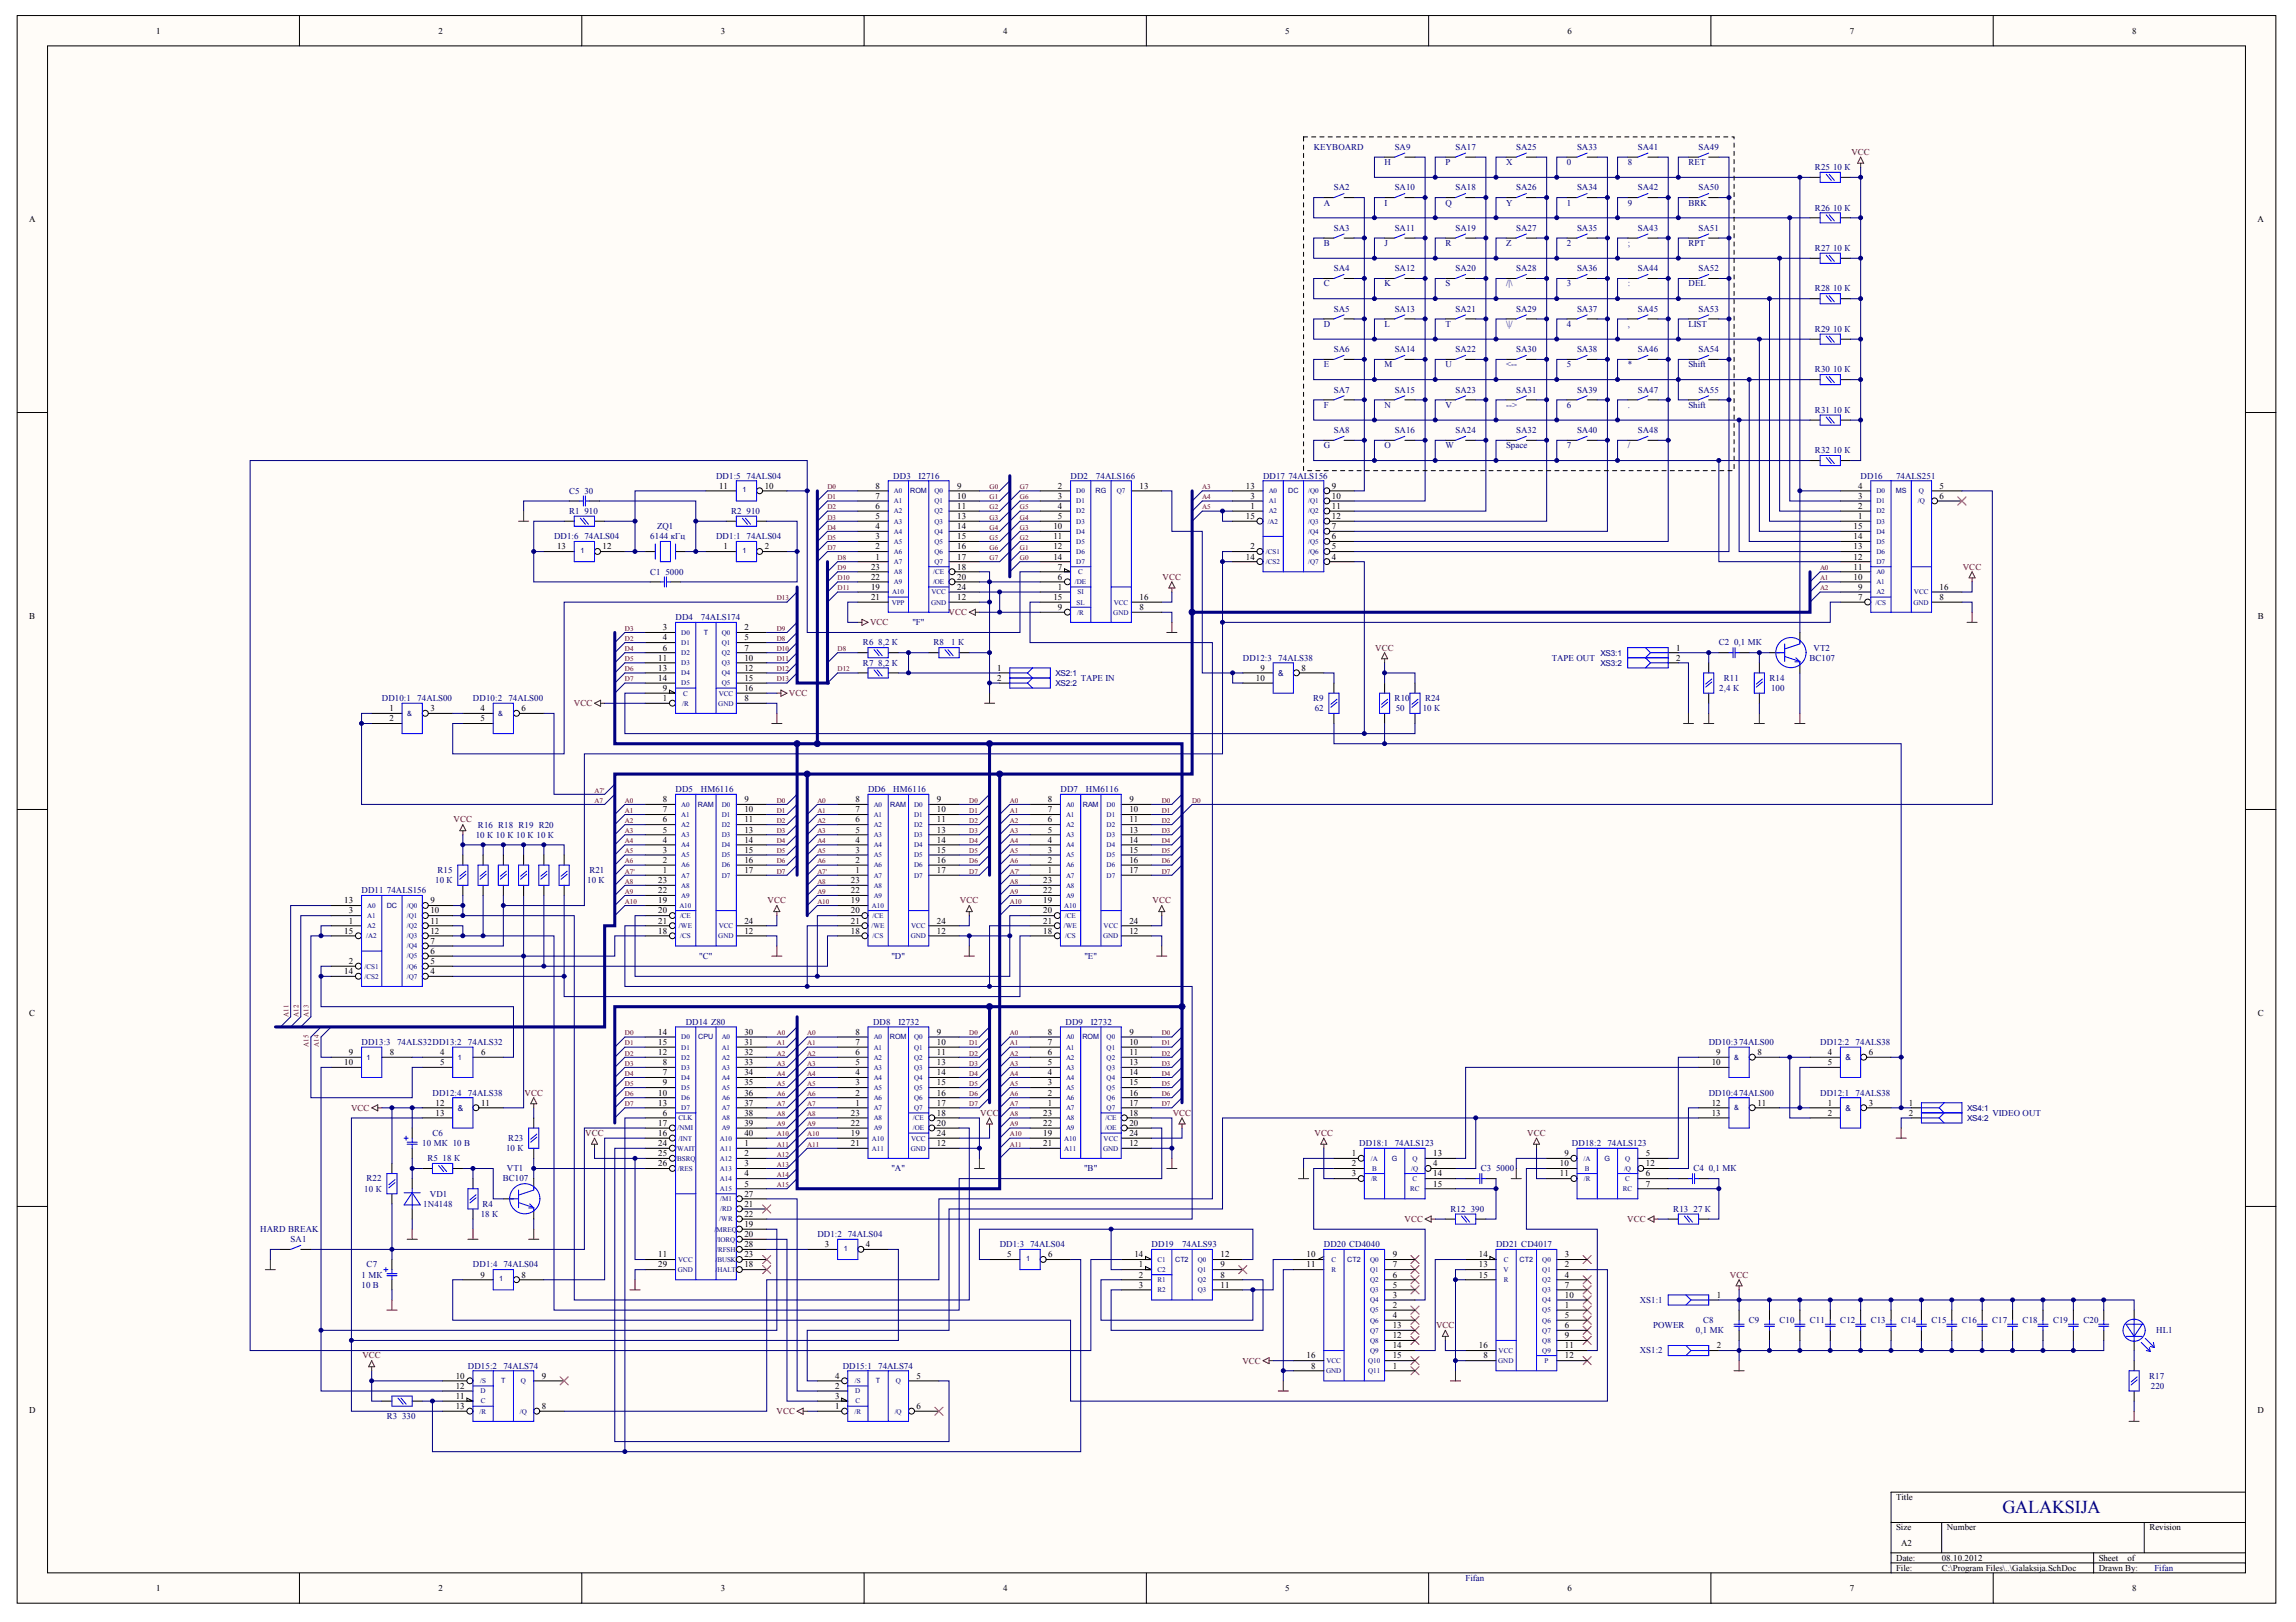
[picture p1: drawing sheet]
<svg xmlns="http://www.w3.org/2000/svg" width="297mm" height="210mm" viewBox="0 0 297 210" stroke-linecap="round" stroke-linejoin="round" font-family="sans-serif">
<defs><g id="words">
<text font-size="2.3" fill="#000080" x="259.1" y="195.9">GALAKSIJA</text>
<g font-size="1.2">
<text x="20.2" y="4.3">1</text>
<text x="56.7" y="4.3">2</text>
<text x="93.2" y="4.3">3</text>
<text x="129.8" y="4.3">4</text>
<text x="166.3" y="4.3">5</text>
<text x="202.8" y="4.3">6</text>
<text x="239.3" y="4.3">7</text>
<text x="275.8" y="4.3">8</text>
<text x="3.8" y="28.7">A</text>
<text x="292.1" y="28.7">A</text>
<text x="93" y="63.2">11</text>
<text x="98.9" y="63.2">10</text>
<text x="113.3" y="63.2">8</text>
<text x="113.3" y="64.6">7</text>
<text x="113.3" y="65.9">6</text>
<text x="123.8" y="63.2">9</text>
<text x="123.8" y="64.6">10</text>
<text x="123.8" y="65.9">11</text>
<text x="136.9" y="64.6">3</text>
<text x="136.9" y="63.2">2</text>
<text x="136.9" y="65.9">4</text>
<text x="147.4" y="63.2">13</text>
<text x="161.2" y="63.2">13</text>
<text x="161.8" y="65.9">1</text>
<text x="161.8" y="64.6">3</text>
<text x="172.3" y="65.9">11</text>
<text x="172.3" y="63.2">9</text>
<text x="172.3" y="64.6">10</text>
<text x="240.4" y="64.6">3</text>
<text x="240.4" y="63.2">4</text>
<text x="240.4" y="65.9">2</text>
<text x="250.9" y="64.6">6</text>
<text x="250.9" y="63.2">5</text>
<text x="72.1" y="71.1">13</text>
<text x="78" y="71.1">12</text>
<text x="93.6" y="71.1">1</text>
<text x="98.9" y="71.1">2</text>
<text x="113.3" y="71.1">2</text>
<text x="113.3" y="67.2">5</text>
<text x="113.3" y="68.5">4</text>
<text x="113.3" y="69.8">3</text>
<text x="123.8" y="71.1">16</text>
<text x="123.8" y="67.2">13</text>
<text x="123.8" y="68.5">14</text>
<text x="123.8" y="69.8">15</text>
<text x="136.3" y="68.5">10</text>
<text x="136.3" y="69.8">11</text>
<text x="136.3" y="71.1">12</text>
<text x="136.9" y="67.2">5</text>
<text x="161.2" y="67.2">15</text>
<text x="161.8" y="71.1">2</text>
<text x="172.3" y="68.5">7</text>
<text x="172.3" y="69.8">6</text>
<text x="172.3" y="71.1">5</text>
<text x="172.3" y="67.2">12</text>
<text x="239.8" y="68.5">15</text>
<text x="239.8" y="69.8">14</text>
<text x="239.8" y="71.1">13</text>
<text x="240.4" y="67.2">1</text>
<text x="112.7" y="75">22</text>
<text x="112.7" y="76.3">19</text>
<text x="112.7" y="73.7">23</text>
<text x="112.7" y="77.6">21</text>
<text x="113.3" y="72.4">1</text>
<text x="123.8" y="76.3">24</text>
<text x="123.8" y="75">20</text>
<text x="123.8" y="77.6">12</text>
<text x="123.8" y="72.4">17</text>
<text x="123.8" y="73.7">18</text>
<text x="136.3" y="72.4">14</text>
<text x="136.3" y="77.6">15</text>
<text x="136.9" y="76.3">1</text>
<text x="136.9" y="75">6</text>
<text x="136.9" y="73.7">7</text>
<text x="147.4" y="77.6">16</text>
<text x="161.2" y="72.4">14</text>
<text x="172.3" y="72.4">4</text>
<text x="239.8" y="72.4">12</text>
<text x="239.8" y="73.7">11</text>
<text x="239.8" y="75">10</text>
<text x="240.4" y="76.3">9</text>
<text x="240.4" y="77.6">7</text>
<text x="250.9" y="76.3">16</text>
<text x="250.9" y="77.6">8</text>
<text x="3.8" y="80.1">B</text>
<text x="85.8" y="81.6">3</text>
<text x="85.8" y="82.9">4</text>
<text x="96.3" y="81.6">2</text>
<text x="96.3" y="82.9">5</text>
<text x="136.9" y="78.9">9</text>
<text x="147.4" y="78.9">8</text>
<text x="292.1" y="80.1">B</text>
<text x="85.2" y="85.5">11</text>
<text x="85.2" y="88.1">14</text>
<text x="85.2" y="86.8">13</text>
<text x="85.8" y="89.4">9</text>
<text x="85.8" y="84.2">6</text>
<text x="96.3" y="89.4">16</text>
<text x="96.3" y="85.5">10</text>
<text x="96.3" y="88.1">15</text>
<text x="96.3" y="84.2">7</text>
<text x="96.3" y="86.8">12</text>
<text x="129" y="86.8">1</text>
<text x="129" y="88.1">2</text>
<text x="162.5" y="88.1">10</text>
<text x="163.1" y="86.8">9</text>
<text x="168.4" y="86.8">8</text>
<text x="216.9" y="84.2">1</text>
<text x="216.9" y="85.5">2</text>
<text x="50.4" y="92">1</text>
<text x="50.4" y="93.3">2</text>
<text x="55.7" y="92">3</text>
<text x="62.2" y="92">4</text>
<text x="62.2" y="93.3">5</text>
<text x="67.5" y="92">6</text>
<text x="85.8" y="90.7">1</text>
<text x="96.3" y="90.7">8</text>
<text x="85.8" y="107.7">5</text>
<text x="85.8" y="103.8">8</text>
<text x="85.8" y="106.4">6</text>
<text x="85.8" y="105.1">7</text>
<text x="96.3" y="107.7">13</text>
<text x="96.3" y="103.8">9</text>
<text x="96.3" y="106.4">11</text>
<text x="96.3" y="105.1">10</text>
<text x="110.7" y="107.7">5</text>
<text x="110.7" y="103.8">8</text>
<text x="110.7" y="106.4">6</text>
<text x="110.7" y="105.1">7</text>
<text x="121.2" y="107.7">13</text>
<text x="121.2" y="103.8">9</text>
<text x="121.2" y="106.4">11</text>
<text x="121.2" y="105.1">10</text>
<text x="135.6" y="107.7">5</text>
<text x="135.6" y="103.8">8</text>
<text x="135.6" y="106.4">6</text>
<text x="135.6" y="105.1">7</text>
<text x="146.1" y="107.7">13</text>
<text x="146.1" y="103.8">9</text>
<text x="146.1" y="106.4">11</text>
<text x="146.1" y="105.1">10</text>
<text x="85.8" y="111.7">2</text>
<text x="85.8" y="110.4">3</text>
<text x="85.8" y="109.1">4</text>
<text x="85.8" y="113">1</text>
<text x="96.3" y="111.7">16</text>
<text x="96.3" y="110.4">15</text>
<text x="96.3" y="109.1">14</text>
<text x="96.3" y="113">17</text>
<text x="110.7" y="111.7">2</text>
<text x="110.7" y="110.4">3</text>
<text x="110.7" y="109.1">4</text>
<text x="110.7" y="113">1</text>
<text x="121.2" y="111.7">16</text>
<text x="121.2" y="110.4">15</text>
<text x="121.2" y="109.1">14</text>
<text x="121.2" y="113">17</text>
<text x="135.6" y="111.7">2</text>
<text x="135.6" y="110.4">3</text>
<text x="135.6" y="109.1">4</text>
<text x="135.6" y="113">1</text>
<text x="146.1" y="111.7">16</text>
<text x="146.1" y="110.4">15</text>
<text x="146.1" y="109.1">14</text>
<text x="146.1" y="113">17</text>
<text x="44.5" y="116.9">13</text>
<text x="45.1" y="119.5">1</text>
<text x="45.1" y="118.2">3</text>
<text x="55.7" y="119.5">11</text>
<text x="55.7" y="116.9">9</text>
<text x="55.7" y="118.2">10</text>
<text x="85.2" y="119.5">21</text>
<text x="85.2" y="115.6">22</text>
<text x="85.2" y="118.2">20</text>
<text x="85.2" y="114.3">23</text>
<text x="85.2" y="116.9">19</text>
<text x="96.3" y="119.5">24</text>
<text x="110.1" y="119.5">21</text>
<text x="110.1" y="115.6">22</text>
<text x="110.1" y="118.2">20</text>
<text x="110.1" y="114.3">23</text>
<text x="110.1" y="116.9">19</text>
<text x="121.2" y="119.5">24</text>
<text x="135" y="119.5">21</text>
<text x="135" y="115.6">22</text>
<text x="135" y="118.2">20</text>
<text x="135" y="114.3">23</text>
<text x="135" y="116.9">19</text>
<text x="146.1" y="119.5">24</text>
<text x="44.5" y="120.8">15</text>
<text x="45.1" y="124.8">2</text>
<text x="55.7" y="122.1">7</text>
<text x="55.7" y="123.4">6</text>
<text x="55.7" y="124.8">5</text>
<text x="55.7" y="120.8">12</text>
<text x="85.2" y="120.8">18</text>
<text x="96.3" y="120.8">12</text>
<text x="110.1" y="120.8">18</text>
<text x="121.2" y="120.8">12</text>
<text x="135" y="120.8">18</text>
<text x="146.1" y="120.8">12</text>
<text x="3.8" y="131.5">C</text>
<text x="44.5" y="126.1">14</text>
<text x="55.7" y="126.1">4</text>
<text x="292.1" y="131.5">C</text>
<text x="44.5" y="137.8">10</text>
<text x="45.1" y="136.5">9</text>
<text x="50.4" y="136.5">8</text>
<text x="56.9" y="136.5">4</text>
<text x="56.9" y="137.8">5</text>
<text x="62.2" y="136.5">6</text>
<text x="85.2" y="135.2">15</text>
<text x="85.2" y="136.5">12</text>
<text x="85.2" y="133.9">14</text>
<text x="85.8" y="137.8">8</text>
<text x="96.3" y="135.2">31</text>
<text x="96.3" y="137.8">33</text>
<text x="96.3" y="133.9">30</text>
<text x="96.3" y="136.5">32</text>
<text x="110.7" y="137.8">5</text>
<text x="110.7" y="133.9">8</text>
<text x="110.7" y="135.2">7</text>
<text x="110.7" y="136.5">6</text>
<text x="121.2" y="137.8">13</text>
<text x="121.2" y="133.9">9</text>
<text x="121.2" y="135.2">10</text>
<text x="121.2" y="136.5">11</text>
<text x="135.6" y="137.8">5</text>
<text x="135.6" y="133.9">8</text>
<text x="135.6" y="135.2">7</text>
<text x="135.6" y="136.5">6</text>
<text x="146.1" y="137.8">13</text>
<text x="146.1" y="133.9">9</text>
<text x="146.1" y="135.2">10</text>
<text x="146.1" y="136.5">11</text>
<text x="221.5" y="137.8">10</text>
<text x="222" y="136.5">9</text>
<text x="227.4" y="136.5">8</text>
<text x="236.5" y="136.5">4</text>
<text x="236.5" y="137.8">5</text>
<text x="241.8" y="136.5">6</text>
<text x="56.3" y="143.1">12</text>
<text x="62.2" y="143.1">11</text>
<text x="85.2" y="143.1">13</text>
<text x="85.2" y="141.8">10</text>
<text x="85.8" y="139.2">7</text>
<text x="85.8" y="140.5">9</text>
<text x="96.3" y="143.1">37</text>
<text x="96.3" y="139.2">34</text>
<text x="96.3" y="141.8">36</text>
<text x="96.3" y="140.5">35</text>
<text x="110.7" y="141.8">2</text>
<text x="110.7" y="143.1">1</text>
<text x="110.7" y="139.2">4</text>
<text x="110.7" y="140.5">3</text>
<text x="121.2" y="141.8">16</text>
<text x="121.2" y="143.1">17</text>
<text x="121.2" y="139.2">14</text>
<text x="121.2" y="140.5">15</text>
<text x="135.6" y="141.8">2</text>
<text x="135.6" y="143.1">1</text>
<text x="135.6" y="139.2">4</text>
<text x="135.6" y="140.5">3</text>
<text x="146.1" y="141.8">16</text>
<text x="146.1" y="143.1">17</text>
<text x="146.1" y="139.2">14</text>
<text x="146.1" y="140.5">15</text>
<text x="221.5" y="143.1">12</text>
<text x="227.4" y="143.1">11</text>
<text x="236.5" y="143.1">1</text>
<text x="241.8" y="143.1">3</text>
<text x="246.9" y="143.1">1</text>
<text x="56.3" y="144.4">13</text>
<text x="85.2" y="147">16</text>
<text x="85.2" y="148.3">24</text>
<text x="85.2" y="145.7">17</text>
<text x="85.2" y="149.6">25</text>
<text x="85.8" y="144.4">6</text>
<text x="96.3" y="147">40</text>
<text x="96.3" y="149.6">2</text>
<text x="96.3" y="145.7">39</text>
<text x="96.3" y="148.3">1</text>
<text x="96.3" y="144.4">38</text>
<text x="110.1" y="145.7">22</text>
<text x="110.1" y="147">19</text>
<text x="110.1" y="144.4">23</text>
<text x="110.1" y="148.3">21</text>
<text x="121.2" y="147">24</text>
<text x="121.2" y="145.7">20</text>
<text x="121.2" y="148.3">12</text>
<text x="121.2" y="144.4">18</text>
<text x="135" y="145.7">22</text>
<text x="135" y="147">19</text>
<text x="135" y="144.4">23</text>
<text x="135" y="148.3">21</text>
<text x="146.1" y="147">24</text>
<text x="146.1" y="145.7">20</text>
<text x="146.1" y="148.3">12</text>
<text x="146.1" y="144.4">18</text>
<text x="174.9" y="149.6">1</text>
<text x="185.4" y="149.6">13</text>
<text x="202.4" y="149.6">9</text>
<text x="212.9" y="149.6">5</text>
<text x="221.5" y="144.4">13</text>
<text x="236.5" y="144.4">2</text>
<text x="246.9" y="144.4">2</text>
<text x="85.2" y="150.9">26</text>
<text x="96.3" y="154.9">27</text>
<text x="96.3" y="150.9">3</text>
<text x="96.3" y="153.6">5</text>
<text x="96.3" y="152.2">4</text>
<text x="174.9" y="152.2">3</text>
<text x="174.9" y="150.9">2</text>
<text x="185.4" y="152.2">14</text>
<text x="185.4" y="150.9">4</text>
<text x="185.4" y="153.6">15</text>
<text x="201.8" y="152.2">11</text>
<text x="201.8" y="150.9">10</text>
<text x="212.9" y="152.2">6</text>
<text x="212.9" y="150.9">12</text>
<text x="212.9" y="153.6">7</text>
<text x="96.3" y="158.8">19</text>
<text x="96.3" y="160.1">20</text>
<text x="96.3" y="156.2">21</text>
<text x="96.3" y="157.5">22</text>
<text x="96.3" y="161.4">28</text>
<text x="106.7" y="161.4">3</text>
<text x="112" y="161.4">4</text>
<text x="62.2" y="165.3">9</text>
<text x="67.5" y="165.3">8</text>
<text x="85.2" y="162.7">11</text>
<text x="85.2" y="164">29</text>
<text x="96.3" y="162.7">23</text>
<text x="96.3" y="164">18</text>
<text x="130.3" y="162.7">5</text>
<text x="135.6" y="162.7">6</text>
<text x="146.8" y="162.7">14</text>
<text x="147.3" y="164">1</text>
<text x="147.3" y="166.6">3</text>
<text x="147.3" y="165.3">2</text>
<text x="157.9" y="164">9</text>
<text x="157.9" y="166.6">11</text>
<text x="157.9" y="162.7">12</text>
<text x="157.9" y="165.3">8</text>
<text x="169" y="164">11</text>
<text x="169" y="162.7">10</text>
<text x="180.2" y="165.3">6</text>
<text x="180.2" y="167.9">3</text>
<text x="180.2" y="166.6">5</text>
<text x="180.2" y="164">7</text>
<text x="180.2" y="162.7">9</text>
<text x="191.3" y="162.7">14</text>
<text x="191.3" y="164">13</text>
<text x="191.3" y="165.3">15</text>
<text x="202.5" y="166.6">7</text>
<text x="202.5" y="162.7">3</text>
<text x="202.5" y="164">2</text>
<text x="202.5" y="165.3">4</text>
<text x="202.5" y="167.9">10</text>
<text x="222.1" y="167.9">1</text>
<text x="180.2" y="173.2">12</text>
<text x="180.2" y="169.3">2</text>
<text x="180.2" y="171.9">13</text>
<text x="180.2" y="170.6">4</text>
<text x="202.5" y="170.6">5</text>
<text x="202.5" y="169.3">1</text>
<text x="202.5" y="171.9">6</text>
<text x="202.5" y="173.2">9</text>
<text x="59" y="179.7">12</text>
<text x="59" y="178.4">10</text>
<text x="70.1" y="178.4">9</text>
<text x="108" y="179.7">2</text>
<text x="108" y="178.4">4</text>
<text x="118.6" y="178.4">5</text>
<text x="169" y="175.8">16</text>
<text x="169.6" y="177.1">8</text>
<text x="180.2" y="177.1">1</text>
<text x="180.2" y="175.8">15</text>
<text x="180.2" y="174.5">14</text>
<text x="191.3" y="174.5">16</text>
<text x="191.9" y="175.8">8</text>
<text x="202.5" y="174.5">11</text>
<text x="202.5" y="175.8">12</text>
<text x="222.1" y="174.5">2</text>
<text x="3.8" y="182.8">D</text>
<text x="59" y="182.3">13</text>
<text x="59" y="181">11</text>
<text x="70.1" y="182.3">8</text>
<text x="108" y="182.3">1</text>
<text x="108" y="181">3</text>
<text x="118.6" y="182.3">6</text>
<text x="292.1" y="182.8">D</text>
<text x="245.3" y="194.1">Title</text>
<text x="245.3" y="198.1">Size</text>
<text x="245.3" y="202">Date:</text>
<text x="245.3" y="203.3">File:</text>
<text x="246" y="200">A2</text>
<text x="251.2" y="202">08.10.2012</text>
<text x="251.2" y="203.3">C:\Program Files\..\Galaksija.SchDoc</text>
<text x="251.9" y="198.1">Number</text>
<text x="271.5" y="202">Sheet</text>
<text x="271.5" y="203.3">Drawn By:</text>
<text x="275.2" y="202">of</text>
<text x="278.1" y="198.1">Revision</text>
<text x="20.2" y="205.9">1</text>
<text x="56.7" y="205.9">2</text>
<text x="93.2" y="205.9">3</text>
<text x="129.8" y="205.9">4</text>
<text x="166.3" y="205.9">5</text>
<text x="202.8" y="205.9">6</text>
<text x="239.3" y="205.9">7</text>
<text x="275.8" y="205.9">8</text>
</g>
<g font-size="1.2" fill="#000080">
<text x="170" y="19.4">KEYBOARD</text>
<text x="179.1" y="21.4">H</text>
<text x="180.4" y="19.4">SA9</text>
<text x="187" y="21.4">P</text>
<text x="188.3" y="19.4">SA17</text>
<text x="194.9" y="21.4">X</text>
<text x="196.2" y="19.4">SA25</text>
<text x="202.7" y="21.4">0</text>
<text x="204" y="19.4">SA33</text>
<text x="210.6" y="21.4">8</text>
<text x="211.9" y="19.4">SA41</text>
<text x="218.4" y="21.4">RET</text>
<text x="219.8" y="19.4">SA49</text>
<text x="234.8" y="22">R25</text>
<text x="237.1" y="22">10 К</text>
<text x="171.3" y="26.6">A</text>
<text x="172.6" y="24.6">SA2</text>
<text x="172.6" y="29.9">SA3</text>
<text x="179.1" y="26.6">I</text>
<text x="180.4" y="24.6">SA10</text>
<text x="180.4" y="29.9">SA11</text>
<text x="187" y="26.6">Q</text>
<text x="188.3" y="24.6">SA18</text>
<text x="188.3" y="29.9">SA19</text>
<text x="194.9" y="26.6">Y</text>
<text x="196.2" y="24.6">SA26</text>
<text x="196.2" y="29.9">SA27</text>
<text x="202.7" y="26.6">1</text>
<text x="204" y="24.6">SA34</text>
<text x="204" y="29.9">SA35</text>
<text x="210.6" y="26.6">9</text>
<text x="211.9" y="24.6">SA42</text>
<text x="211.9" y="29.9">SA43</text>
<text x="218.4" y="26.6">BRK</text>
<text x="219.8" y="24.6">SA50</text>
<text x="219.8" y="29.9">SA51</text>
<text x="234.8" y="27.3">R26</text>
<text x="237.1" y="27.3">10 К</text>
<text x="171.3" y="31.8">B</text>
<text x="172.6" y="35.1">SA4</text>
<text x="179.1" y="31.8">J</text>
<text x="180.4" y="35.1">SA12</text>
<text x="187" y="31.8">R</text>
<text x="188.3" y="35.1">SA20</text>
<text x="194.9" y="31.8">Z</text>
<text x="196.2" y="35.1">SA28</text>
<text x="202.7" y="31.8">2</text>
<text x="204" y="35.1">SA36</text>
<text x="210.6" y="31.8">;</text>
<text x="211.9" y="35.1">SA44</text>
<text x="218.4" y="31.8">RPT</text>
<text x="219.8" y="35.1">SA52</text>
<text x="234.8" y="32.5">R27</text>
<text x="237.1" y="32.5">10 К</text>
<text x="171.3" y="37.1">C</text>
<text x="172.6" y="40.3">SA5</text>
<text x="179.1" y="37.1">K</text>
<text x="180.4" y="40.3">SA13</text>
<text x="187" y="37.1">S</text>
<text x="188.3" y="40.3">SA21</text>
<text x="194.9" y="37.1">/|\</text>
<text x="196.2" y="40.3">SA29</text>
<text x="202.7" y="37.1">3</text>
<text x="204" y="40.3">SA37</text>
<text x="210.6" y="37.1">:</text>
<text x="211.9" y="40.3">SA45</text>
<text x="218.4" y="37.1">DEL</text>
<text x="219.8" y="40.3">SA53</text>
<text x="234.8" y="37.7">R28</text>
<text x="237.1" y="37.7">10 К</text>
<text x="171.3" y="42.3">D</text>
<text x="171.3" y="47.5">E</text>
<text x="172.6" y="45.6">SA6</text>
<text x="179.1" y="42.3">L</text>
<text x="179.1" y="47.5">M</text>
<text x="180.4" y="45.6">SA14</text>
<text x="187" y="42.3">T</text>
<text x="187" y="47.5">U</text>
<text x="188.3" y="45.6">SA22</text>
<text x="194.9" y="42.3">\|/</text>
<text x="194.9" y="47.5">&lt;--</text>
<text x="196.2" y="45.6">SA30</text>
<text x="202.7" y="42.3">4</text>
<text x="202.7" y="47.5">5</text>
<text x="204" y="45.6">SA38</text>
<text x="210.6" y="42.3">,</text>
<text x="210.6" y="47.5">*</text>
<text x="211.9" y="45.6">SA46</text>
<text x="218.4" y="42.3">LIST</text>
<text x="218.4" y="47.5">Shift</text>
<text x="219.8" y="45.6">SA54</text>
<text x="234.8" y="43">R29</text>
<text x="237.1" y="43">10 К</text>
<text x="171.3" y="52.8">F</text>
<text x="172.6" y="50.8">SA7</text>
<text x="179.1" y="52.8">N</text>
<text x="180.4" y="50.8">SA15</text>
<text x="187" y="52.8">V</text>
<text x="188.3" y="50.8">SA23</text>
<text x="194.9" y="52.8">--&gt;</text>
<text x="196.2" y="50.8">SA31</text>
<text x="202.7" y="52.8">6</text>
<text x="204" y="50.8">SA39</text>
<text x="210.6" y="52.8">.</text>
<text x="211.9" y="50.8">SA47</text>
<text x="218.4" y="52.8">Shift</text>
<text x="219.8" y="50.8">SA55</text>
<text x="234.8" y="53.4">R31</text>
<text x="234.8" y="48.2">R30</text>
<text x="237.1" y="53.4">10 К</text>
<text x="237.1" y="48.2">10 К</text>
<text x="171.3" y="58">G</text>
<text x="172.6" y="56">SA8</text>
<text x="179.1" y="58">O</text>
<text x="180.4" y="56">SA16</text>
<text x="187" y="58">W</text>
<text x="188.3" y="56">SA24</text>
<text x="194.9" y="58">Space</text>
<text x="196.2" y="56">SA32</text>
<text x="202.7" y="58">7</text>
<text x="204" y="56">SA40</text>
<text x="210.6" y="58">/</text>
<text x="211.9" y="56">SA48</text>
<text x="234.8" y="58.7">R32</text>
<text x="237.1" y="58.7">10 К</text>
<text x="73.6" y="63.9">C5</text>
<text x="75.6" y="63.9">30</text>
<text x="92.6" y="61.9">DD1:5</text>
<text x="96.6" y="61.9">74ALS04</text>
<text x="115.6" y="61.9">DD3</text>
<text x="118.8" y="61.9">I2716</text>
<text x="138.5" y="61.9">DD2</text>
<text x="141.8" y="61.9">74ALS166</text>
<text x="163.4" y="61.9">DD17</text>
<text x="166.7" y="61.9">74ALS156</text>
<text x="240.7" y="61.9">DD16</text>
<text x="245.3" y="61.9">74ALS251</text>
<text x="71.7" y="69.8">DD1:6</text>
<text x="73.6" y="66.5">R1</text>
<text x="75.6" y="69.8">74ALS04</text>
<text x="75.6" y="66.5">910</text>
<text x="84.1" y="69.8">6144 кГц</text>
<text x="85" y="68.5">ZQ1</text>
<text x="92.6" y="69.8">DD1:1</text>
<text x="94.6" y="66.5">R2</text>
<text x="96.6" y="69.8">74ALS04</text>
<text x="96.6" y="66.5">910</text>
<text x="84.1" y="74.4">C1</text>
<text x="86.1" y="74.4">5000</text>
<text x="87.4" y="80.3">DD4</text>
<text x="90.7" y="80.3">74ALS174</text>
<text x="111.6" y="83.5">R6</text>
<text x="113.6" y="83.5">8,2 К</text>
<text x="118" y="80.9">&quot;F&quot;</text>
<text x="120.7" y="83.5">R8</text>
<text x="123.1" y="83.5">1 К</text>
<text x="222.4" y="83.5">C2</text>
<text x="224.3" y="83.5">0,1 МК</text>
<text x="111.6" y="86.1">R7</text>
<text x="113.6" y="86.1">8,2 К</text>
<text x="139.8" y="88.1">TAPE IN</text>
<text x="160.8" y="85.5">DD12:3</text>
<text x="165.4" y="85.5">74ALS38</text>
<text x="200.7" y="85.5">TAPE OUT</text>
<text x="222.4" y="89.4">2,4 К</text>
<text x="223" y="88.1">R11</text>
<text x="228.9" y="88.1">R14</text>
<text x="229.1" y="89.4">100</text>
<text x="234.1" y="85.5">BC107</text>
<text x="234.6" y="84.2">VT2</text>
<text x="49.4" y="90.7">DD10:1</text>
<text x="54" y="90.7">74ALS00</text>
<text x="61.2" y="90.7">DD10:2</text>
<text x="65.8" y="90.7">74ALS00</text>
<text x="169.9" y="90.7">R9</text>
<text x="170.1" y="92">62</text>
<text x="180.4" y="90.7">R10</text>
<text x="180.6" y="92">50</text>
<text x="184.1" y="92">10 К</text>
<text x="184.4" y="90.7">R24</text>
<text x="61.8" y="107.1">R16 R18 R19 R20</text>
<text x="87.4" y="102.5">DD5</text>
<text x="90.7" y="102.5">HM6116</text>
<text x="112.3" y="102.5">DD6</text>
<text x="115.6" y="102.5">HM6116</text>
<text x="137.2" y="102.5">DD7</text>
<text x="140.5" y="102.5">HM6116</text>
<text x="56.6" y="113">R15</text>
<text x="61.5" y="108.4">10 К 10 К 10 К 10 К</text>
<text x="76.2" y="113">R21</text>
<text x="46.8" y="115.6">DD11</text>
<text x="50.1" y="115.6">74ALS156</text>
<text x="56.3" y="114.3">10 К</text>
<text x="76" y="114.3">10 К</text>
<text x="90.5" y="124.1">&quot;C&quot;</text>
<text x="115.3" y="124.1">&quot;D&quot;</text>
<text x="140.3" y="124.1">&quot;E&quot;</text>
<text x="46.8" y="135.2">DD13:3</text>
<text x="51.4" y="135.2">74ALS32DD13:2</text>
<text x="60.5" y="135.2">74ALS32</text>
<text x="88.7" y="132.6">DD14 Z80</text>
<text x="113" y="132.6">DD8</text>
<text x="116.2" y="132.6">I2732</text>
<text x="137.8" y="132.6">DD9</text>
<text x="141.1" y="132.6">I2732</text>
<text x="221.1" y="135.2">DD10:374ALS00</text>
<text x="235.5" y="135.2">DD12:2</text>
<text x="240.1" y="135.2">74ALS38</text>
<text x="55.9" y="141.8">DD12:4</text>
<text x="60.5" y="141.8">74ALS38</text>
<text x="221.1" y="141.8">DD10:474ALS00</text>
<text x="235.5" y="141.8">DD12:1</text>
<text x="240.1" y="141.8">74ALS38</text>
<text x="54.6" y="148.3">10 МК 10 В</text>
<text x="55.9" y="147">C6</text>
<text x="65.5" y="149">10 К</text>
<text x="65.8" y="147.7">R23</text>
<text x="175.9" y="148.3">DD18:1</text>
<text x="180.4" y="148.3">74ALS123</text>
<text x="203.4" y="148.3">DD18:2</text>
<text x="208" y="148.3">74ALS123</text>
<text x="257.8" y="144.4">VIDEO OUT</text>
<text x="47.1" y="154.2">10 К</text>
<text x="47.4" y="152.9">R22</text>
<text x="55.3" y="150.3">R5</text>
<text x="55.6" y="154.9">VD1</text>
<text x="57.3" y="150.3">18 К</text>
<text x="65" y="152.9">BC107</text>
<text x="65.6" y="151.6">VT1</text>
<text x="115.3" y="151.6">&quot;A&quot;</text>
<text x="140.2" y="151.6">&quot;B&quot;</text>
<text x="191.6" y="151.6">C3</text>
<text x="193.5" y="151.6">5000</text>
<text x="219.1" y="151.6">C4</text>
<text x="221.1" y="151.6">0,1 МК</text>
<text x="33.7" y="159.4">HARD BREAK</text>
<text x="37.6" y="160.8">SA1</text>
<text x="54.8" y="156.2">1N4148</text>
<text x="62.2" y="157.5">18 К</text>
<text x="62.4" y="156.2">R4</text>
<text x="105.7" y="160.1">DD1:2</text>
<text x="109.7" y="160.1">74ALS04</text>
<text x="129.3" y="161.4">DD1:3</text>
<text x="133.3" y="161.4">74ALS04</text>
<text x="149" y="161.4">DD19</text>
<text x="152.9" y="161.4">74ALS93</text>
<text x="171.3" y="161.4">DD20 CD4040</text>
<text x="187.6" y="156.8">R12</text>
<text x="190.3" y="156.8">390</text>
<text x="193.5" y="161.4">DD21 CD4017</text>
<text x="216.5" y="156.8">R13</text>
<text x="219.1" y="156.8">27 К</text>
<text x="46.8" y="165.3">1 МК</text>
<text x="46.8" y="166.6">10 В</text>
<text x="47.4" y="164">C7</text>
<text x="61.2" y="164">DD1:4</text>
<text x="65.1" y="164">74ALS04</text>
<text x="212.1" y="168.6">XS1:1</text>
<text x="213.9" y="171.9">POWER</text>
<text x="219.4" y="172.5">0,1 МК</text>
<text x="220.3" y="171.2">C8</text>
<text x="226.2" y="171.2">C9</text>
<text x="230.2" y="171.2">C10</text>
<text x="234.2" y="171.2">C11</text>
<text x="238.1" y="171.2">C12</text>
<text x="242" y="171.2">C13</text>
<text x="245.9" y="171.2">C14</text>
<text x="249.9" y="171.2">C15</text>
<text x="253.8" y="171.2">C16</text>
<text x="257.7" y="171.2">C17</text>
<text x="261.7" y="171.2">C18</text>
<text x="265.6" y="171.2">C19</text>
<text x="269.5" y="171.2">C20</text>
<text x="278.9" y="172.5">HL1</text>
<text x="60.5" y="177.1">DD15:2</text>
<text x="65.1" y="177.1">74ALS74</text>
<text x="109" y="177.1">DD15:1</text>
<text x="113.6" y="177.1">74ALS74</text>
<text x="212.1" y="175.1">XS1:2</text>
<text x="278.1" y="178.4">R17</text>
<text x="278.3" y="179.7">220</text>
<text x="50.1" y="183.7">R3</text>
<text x="52" y="183.7">330</text>
<text x="278.7" y="203.3">Fifan</text>
<text x="189.6" y="204.6">Fifan</text>
</g>
<g font-size="1.2" fill="#800000">
<text x="239.5" y="20.1">VCC</text>
<text x="150.4" y="75">VCC</text>
<text x="253.9" y="73.7">VCC</text>
<text x="112.6" y="80.9">VCC</text>
<text x="122.7" y="79.6">VCC</text>
<text x="177.9" y="84.2">VCC</text>
<text x="74.2" y="91.4">VCC</text>
<text x="102.1" y="90.1">VCC</text>
<text x="58.7" y="106.4">VCC</text>
<text x="99.3" y="116.9">VCC</text>
<text x="124.2" y="116.9">VCC</text>
<text x="149.1" y="116.9">VCC</text>
<text x="45.4" y="143.7">VCC</text>
<text x="67.8" y="141.8">VCC</text>
<text x="75.7" y="147">VCC</text>
<text x="126.8" y="144.4">VCC</text>
<text x="151.7" y="144.4">VCC</text>
<text x="170.1" y="147">VCC</text>
<text x="197.6" y="147">VCC</text>
<text x="181.7" y="158.1">VCC</text>
<text x="210.5" y="158.1">VCC</text>
<text x="223.8" y="165.3">VCC</text>
<text x="185.8" y="171.9">VCC</text>
<text x="46.9" y="175.8">VCC</text>
<text x="160.7" y="176.5">VCC</text>
<text x="100.4" y="183">VCC</text>
</g>
<g font-size="1.1" fill="#000080">
<text x="136.5" y="87.5">XS2:1</text>
<text x="136.5" y="88.8">XS2:2</text>
<text x="165.4" y="87.5">&amp;</text>
<text x="207" y="84.8">XS3:1</text>
<text x="207" y="86.1">XS3:2</text>
<text x="238.8" y="137.2">&amp;</text>
<text x="59.2" y="143.7">&amp;</text>
<text x="238.8" y="143.7">&amp;</text>
<text x="254.5" y="143.7">XS4:1</text>
<text x="254.5" y="145">XS4:2</text>
</g>
<g font-size=".9" fill="#000080">
<text x="96" y="63.7">1</text>
<text x="115.7" y="63.8">A0</text>
<text x="115.7" y="65.1">A1</text>
<text x="117.7" y="63.8">ROM</text>
<text x="120.9" y="63.8">Q0</text>
<text x="120.9" y="65.1">Q1</text>
<text x="139.2" y="63.8">D0</text>
<text x="139.2" y="65.1">D1</text>
<text x="141.7" y="63.8">RG</text>
<text x="144.5" y="63.8">Q7</text>
<text x="164.1" y="63.8">A0</text>
<text x="164.1" y="65.1">A1</text>
<text x="166.7" y="63.8">DC</text>
<text x="169.2" y="63.8">/Q0</text>
<text x="169.2" y="65.1">/Q1</text>
<text x="242.8" y="63.8">D0</text>
<text x="242.8" y="65.1">D1</text>
<text x="245.3" y="63.8">MS</text>
<text x="248.1" y="65.1">/Q</text>
<text x="248.2" y="63.8">Q</text>
<text x="75.1" y="71.6">1</text>
<text x="96" y="71.6">1</text>
<text x="115.7" y="66.4">A2</text>
<text x="115.7" y="67.8">A3</text>
<text x="115.7" y="69.1">A4</text>
<text x="115.7" y="70.4">A5</text>
<text x="115.7" y="71.7">A6</text>
<text x="120.9" y="66.4">Q2</text>
<text x="120.9" y="67.8">Q3</text>
<text x="120.9" y="69.1">Q4</text>
<text x="120.9" y="70.4">Q5</text>
<text x="120.9" y="71.7">Q6</text>
<text x="139.2" y="66.4">D2</text>
<text x="139.2" y="67.8">D3</text>
<text x="139.2" y="69.1">D4</text>
<text x="139.2" y="70.4">D5</text>
<text x="139.2" y="71.7">D6</text>
<text x="163.8" y="71.7">/CS1</text>
<text x="164" y="67.8">/A2</text>
<text x="164.1" y="66.4">A2</text>
<text x="169.2" y="66.4">/Q2</text>
<text x="169.2" y="67.8">/Q3</text>
<text x="169.2" y="69.1">/Q4</text>
<text x="169.2" y="70.4">/Q5</text>
<text x="169.2" y="71.7">/Q6</text>
<text x="242.8" y="66.4">D2</text>
<text x="242.8" y="67.8">D3</text>
<text x="242.8" y="69.1">D4</text>
<text x="242.8" y="70.4">D5</text>
<text x="242.8" y="71.7">D6</text>
<text x="115.4" y="76.9">A10</text>
<text x="115.7" y="73">A7</text>
<text x="115.7" y="74.3">A8</text>
<text x="115.7" y="75.6">A9</text>
<text x="120.5" y="76.9">VCC</text>
<text x="120.7" y="75.6">/OE</text>
<text x="120.7" y="74.3">/CE</text>
<text x="120.9" y="73">Q7</text>
<text x="139.1" y="75.6">/DE</text>
<text x="139.2" y="73">D7</text>
<text x="139.4" y="76.9">SI</text>
<text x="139.5" y="74.3">C</text>
<text x="163.8" y="73">/CS2</text>
<text x="169.2" y="73">/Q7</text>
<text x="242.8" y="73">D7</text>
<text x="242.8" y="74.3">A0</text>
<text x="242.8" y="75.6">A1</text>
<text x="242.8" y="76.9">A2</text>
<text x="247.6" y="76.9">VCC</text>
<text x="88.1" y="82.2">D0</text>
<text x="88.1" y="83.5">D1</text>
<text x="91" y="82.2">T</text>
<text x="93.4" y="82.2">Q0</text>
<text x="93.4" y="83.5">Q1</text>
<text x="115.4" y="78.2">VPP</text>
<text x="120.4" y="78.2">GND</text>
<text x="139.3" y="78.2">SL</text>
<text x="139.4" y="79.5">/R</text>
<text x="144" y="79.5">GND</text>
<text x="144.1" y="78.2">VCC</text>
<text x="242.6" y="78.2">/CS</text>
<text x="247.6" y="78.2">GND</text>
<text x="88.1" y="84.8">D2</text>
<text x="88.1" y="86.1">D3</text>
<text x="88.1" y="87.4">D4</text>
<text x="88.1" y="88.7">D5</text>
<text x="93.4" y="84.8">Q2</text>
<text x="93.4" y="86.1">Q3</text>
<text x="93.4" y="87.4">Q4</text>
<text x="93.4" y="88.7">Q5</text>
<text x="52.7" y="92.6">&amp;</text>
<text x="64.5" y="92.6">&amp;</text>
<text x="88.3" y="91.3">/R</text>
<text x="88.4" y="90">C</text>
<text x="92.9" y="91.3">GND</text>
<text x="93" y="90">VCC</text>
<text x="88.1" y="104.4">A0</text>
<text x="88.1" y="105.7">A1</text>
<text x="88.1" y="107">A2</text>
<text x="90.3" y="104.4">RAM</text>
<text x="93.4" y="104.4">D0</text>
<text x="93.4" y="105.7">D1</text>
<text x="93.4" y="107">D2</text>
<text x="113" y="104.4">A0</text>
<text x="113" y="105.7">A1</text>
<text x="113" y="107">A2</text>
<text x="115.2" y="104.4">RAM</text>
<text x="118.3" y="104.4">D0</text>
<text x="118.3" y="105.7">D1</text>
<text x="118.3" y="107">D2</text>
<text x="137.9" y="104.4">A0</text>
<text x="137.9" y="105.7">A1</text>
<text x="137.9" y="107">A2</text>
<text x="140.1" y="104.4">RAM</text>
<text x="143.2" y="104.4">D0</text>
<text x="143.2" y="105.7">D1</text>
<text x="143.2" y="107">D2</text>
<text x="88.1" y="108.3">A3</text>
<text x="88.1" y="109.6">A4</text>
<text x="88.1" y="110.9">A5</text>
<text x="88.1" y="112.3">A6</text>
<text x="88.1" y="113.6">A7</text>
<text x="93.4" y="108.3">D3</text>
<text x="93.4" y="109.6">D4</text>
<text x="93.4" y="110.9">D5</text>
<text x="93.4" y="112.3">D6</text>
<text x="93.4" y="113.6">D7</text>
<text x="113" y="108.3">A3</text>
<text x="113" y="109.6">A4</text>
<text x="113" y="110.9">A5</text>
<text x="113" y="112.3">A6</text>
<text x="113" y="113.6">A7</text>
<text x="118.3" y="108.3">D3</text>
<text x="118.3" y="109.6">D4</text>
<text x="118.3" y="110.9">D5</text>
<text x="118.3" y="112.3">D6</text>
<text x="118.3" y="113.6">D7</text>
<text x="137.9" y="108.3">A3</text>
<text x="137.9" y="109.6">A4</text>
<text x="137.9" y="110.9">A5</text>
<text x="137.9" y="112.3">A6</text>
<text x="137.9" y="113.6">A7</text>
<text x="143.2" y="108.3">D3</text>
<text x="143.2" y="109.6">D4</text>
<text x="143.2" y="110.9">D5</text>
<text x="143.2" y="112.3">D6</text>
<text x="143.2" y="113.6">D7</text>
<text x="47.5" y="117.5">A0</text>
<text x="47.5" y="118.8">A1</text>
<text x="50" y="117.5">DC</text>
<text x="52.6" y="117.5">/Q0</text>
<text x="52.6" y="118.8">/Q1</text>
<text x="87.9" y="117.5">A10</text>
<text x="88" y="118.8">/CE</text>
<text x="88.1" y="114.9">A8</text>
<text x="88.1" y="116.2">A9</text>
<text x="112.8" y="117.5">A10</text>
<text x="112.9" y="118.8">/CE</text>
<text x="113" y="114.9">A8</text>
<text x="113" y="116.2">A9</text>
<text x="137.7" y="117.5">A10</text>
<text x="137.8" y="118.8">/CE</text>
<text x="137.9" y="114.9">A8</text>
<text x="137.9" y="116.2">A9</text>
<text x="47.1" y="125.3">/CS1</text>
<text x="47.4" y="121.4">/A2</text>
<text x="47.5" y="120.1">A2</text>
<text x="52.6" y="120.1">/Q2</text>
<text x="52.6" y="121.4">/Q3</text>
<text x="52.6" y="122.7">/Q4</text>
<text x="52.6" y="124">/Q5</text>
<text x="52.6" y="125.3">/Q6</text>
<text x="87.8" y="120.1">/WE</text>
<text x="88" y="121.4">/CS</text>
<text x="92.9" y="121.4">GND</text>
<text x="93" y="120.1">VCC</text>
<text x="112.7" y="120.1">/WE</text>
<text x="112.9" y="121.4">/CS</text>
<text x="117.8" y="121.4">GND</text>
<text x="117.9" y="120.1">VCC</text>
<text x="137.6" y="120.1">/WE</text>
<text x="137.8" y="121.4">/CS</text>
<text x="142.7" y="121.4">GND</text>
<text x="142.8" y="120.1">VCC</text>
<text x="47.1" y="126.7">/CS2</text>
<text x="52.6" y="126.7">/Q7</text>
<text x="47.4" y="137.1">1</text>
<text x="59.2" y="137.1">1</text>
<text x="88.1" y="134.5">D0</text>
<text x="88.1" y="135.8">D1</text>
<text x="88.1" y="137.1">D2</text>
<text x="90.3" y="134.5">CPU</text>
<text x="93.4" y="134.5">A0</text>
<text x="93.4" y="135.8">A1</text>
<text x="93.4" y="137.1">A2</text>
<text x="113" y="134.5">A0</text>
<text x="113" y="135.8">A1</text>
<text x="113" y="137.1">A2</text>
<text x="115.1" y="134.5">ROM</text>
<text x="118.3" y="134.5">Q0</text>
<text x="118.3" y="135.8">Q1</text>
<text x="118.3" y="137.1">Q2</text>
<text x="137.9" y="134.5">A0</text>
<text x="137.9" y="135.8">A1</text>
<text x="137.9" y="137.1">A2</text>
<text x="140" y="134.5">ROM</text>
<text x="143.2" y="134.5">Q0</text>
<text x="143.2" y="135.8">Q1</text>
<text x="143.2" y="137.1">Q2</text>
<text x="224.3" y="137.1">&amp;</text>
<text x="88.1" y="138.4">D3</text>
<text x="88.1" y="139.7">D4</text>
<text x="88.1" y="141.1">D5</text>
<text x="88.1" y="142.4">D6</text>
<text x="88.1" y="143.7">D7</text>
<text x="93.4" y="138.4">A3</text>
<text x="93.4" y="139.7">A4</text>
<text x="93.4" y="141.1">A5</text>
<text x="93.4" y="142.4">A6</text>
<text x="93.4" y="143.7">A7</text>
<text x="113" y="138.4">A3</text>
<text x="113" y="139.7">A4</text>
<text x="113" y="141.1">A5</text>
<text x="113" y="142.4">A6</text>
<text x="113" y="143.7">A7</text>
<text x="118.3" y="138.4">Q3</text>
<text x="118.3" y="139.7">Q4</text>
<text x="118.3" y="141.1">Q5</text>
<text x="118.3" y="142.4">Q6</text>
<text x="118.3" y="143.7">Q7</text>
<text x="137.9" y="138.4">A3</text>
<text x="137.9" y="139.7">A4</text>
<text x="137.9" y="141.1">A5</text>
<text x="137.9" y="142.4">A6</text>
<text x="137.9" y="143.7">A7</text>
<text x="143.2" y="138.4">Q3</text>
<text x="143.2" y="139.7">Q4</text>
<text x="143.2" y="141.1">Q5</text>
<text x="143.2" y="142.4">Q6</text>
<text x="143.2" y="143.7">Q7</text>
<text x="224.3" y="143.7">&amp;</text>
<text x="87.3" y="148.9">/WAIT</text>
<text x="87.7" y="146.3">/NMI</text>
<text x="87.8" y="145">CLK</text>
<text x="87.8" y="147.6">/INT</text>
<text x="93.1" y="147.6">A10</text>
<text x="93.1" y="148.9">A11</text>
<text x="93.4" y="145">A8</text>
<text x="93.4" y="146.3">A9</text>
<text x="112.8" y="147.6">A10</text>
<text x="112.8" y="148.9">A11</text>
<text x="113" y="145">A8</text>
<text x="113" y="146.3">A9</text>
<text x="117.8" y="148.9">GND</text>
<text x="117.9" y="147.6">VCC</text>
<text x="118.1" y="146.3">/OE</text>
<text x="118.1" y="145">/CE</text>
<text x="137.7" y="147.6">A10</text>
<text x="137.7" y="148.9">A11</text>
<text x="137.9" y="145">A8</text>
<text x="137.9" y="146.3">A9</text>
<text x="142.7" y="148.9">GND</text>
<text x="142.8" y="147.6">VCC</text>
<text x="143" y="146.3">/OE</text>
<text x="143" y="145">/CE</text>
<text x="87.3" y="150.2">/BSRQ</text>
<text x="87.7" y="151.5">/RES</text>
<text x="93.1" y="150.2">A12</text>
<text x="93.1" y="151.5">A13</text>
<text x="93.1" y="152.8">A14</text>
<text x="93.1" y="154.1">A15</text>
<text x="93.2" y="155.4">/M1</text>
<text x="177.3" y="150.2">/A</text>
<text x="177.4" y="152.8">/R</text>
<text x="177.5" y="151.5">B</text>
<text x="180.1" y="150.2">G</text>
<text x="182.4" y="154.1">RC</text>
<text x="182.6" y="151.5">/Q</text>
<text x="182.7" y="150.2">Q</text>
<text x="182.7" y="152.8">C</text>
<text x="204.9" y="150.2">/A</text>
<text x="204.9" y="152.8">/R</text>
<text x="205" y="151.5">B</text>
<text x="207.6" y="150.2">G</text>
<text x="209.9" y="154.1">RC</text>
<text x="210.1" y="151.5">/Q</text>
<text x="210.2" y="150.2">Q</text>
<text x="210.3" y="152.8">C</text>
<text x="92.5" y="159.4">/MREQ</text>
<text x="92.6" y="162">/RFSH</text>
<text x="92.7" y="160.7">/IORQ</text>
<text x="93.1" y="158.1">/WR</text>
<text x="93.2" y="156.8">/RD</text>
<text x="109.2" y="161.9">1</text>
<text x="64.6" y="165.8">1</text>
<text x="87.7" y="164.6">GND</text>
<text x="87.7" y="163.3">VCC</text>
<text x="92.6" y="163.3">/BUSK</text>
<text x="92.6" y="164.6">/HALT</text>
<text x="132.7" y="163.2">1</text>
<text x="149.7" y="163.3">C1</text>
<text x="149.7" y="164.6">C2</text>
<text x="149.7" y="165.9">R1</text>
<text x="149.7" y="167.2">R2</text>
<text x="152" y="163.3">CT2</text>
<text x="155" y="163.3">Q0</text>
<text x="155" y="164.6">Q1</text>
<text x="155" y="165.9">Q2</text>
<text x="155" y="167.2">Q3</text>
<text x="172.3" y="163.3">C</text>
<text x="172.3" y="164.6">R</text>
<text x="174.3" y="163.3">CT2</text>
<text x="177.2" y="163.3">Q0</text>
<text x="177.2" y="164.6">Q1</text>
<text x="177.2" y="165.9">Q2</text>
<text x="177.2" y="167.2">Q3</text>
<text x="194.5" y="164.6">V</text>
<text x="194.5" y="163.3">C</text>
<text x="194.5" y="165.9">R</text>
<text x="196.6" y="163.3">CT2</text>
<text x="199.5" y="163.3">Q0</text>
<text x="199.5" y="164.6">Q1</text>
<text x="199.5" y="165.9">Q2</text>
<text x="199.5" y="167.2">Q3</text>
<text x="177.2" y="168.5">Q4</text>
<text x="177.2" y="169.8">Q5</text>
<text x="177.2" y="171.2">Q6</text>
<text x="177.2" y="172.5">Q7</text>
<text x="177.2" y="173.8">Q8</text>
<text x="199.5" y="168.5">Q4</text>
<text x="199.5" y="169.8">Q5</text>
<text x="199.5" y="171.2">Q6</text>
<text x="199.5" y="172.5">Q7</text>
<text x="199.5" y="173.8">Q8</text>
<text x="62.1" y="179">/S</text>
<text x="64.8" y="179">T</text>
<text x="67.4" y="179">Q</text>
<text x="110.6" y="179">/S</text>
<text x="113.3" y="179">T</text>
<text x="115.9" y="179">Q</text>
<text x="171.6" y="177.7">GND</text>
<text x="171.6" y="176.4">VCC</text>
<text x="177" y="176.4">Q10</text>
<text x="177" y="177.7">Q11</text>
<text x="177.2" y="175.1">Q9</text>
<text x="193.8" y="176.4">GND</text>
<text x="193.9" y="175.1">VCC</text>
<text x="199.5" y="175.1">Q9</text>
<text x="199.8" y="176.4">P</text>
<text x="62.1" y="182.9">/R</text>
<text x="62.2" y="180.3">D</text>
<text x="62.2" y="181.6">C</text>
<text x="67.3" y="182.9">/Q</text>
<text x="110.5" y="182.9">/R</text>
<text x="110.6" y="180.3">D</text>
<text x="110.7" y="181.6">C</text>
<text x="115.8" y="182.9">/Q</text>
</g>
<g font-size=".9" fill="#800000">
<text x="107.1" y="63.3">D0</text>
<text x="107.1" y="64.6">D1</text>
<text x="107.1" y="65.9">D2</text>
<text x="128" y="63.3">G0</text>
<text x="128" y="64.6">G1</text>
<text x="128" y="65.9">G2</text>
<text x="132" y="65.9">G5</text>
<text x="132" y="64.6">G6</text>
<text x="132" y="63.3">G7</text>
<text x="155.5" y="65.9">A5</text>
<text x="155.5" y="63.3">A3</text>
<text x="155.5" y="64.6">A4</text>
<text x="107.1" y="67.2">D3</text>
<text x="107.1" y="68.5">D4</text>
<text x="107.1" y="69.9">D5</text>
<text x="107.1" y="71.2">D7</text>
<text x="128" y="67.2">G3</text>
<text x="128" y="68.5">G4</text>
<text x="128" y="69.9">G5</text>
<text x="128" y="71.2">G6</text>
<text x="132" y="71.2">G1</text>
<text x="132" y="69.9">G2</text>
<text x="132" y="68.5">G3</text>
<text x="132" y="67.2">G4</text>
<text x="100.5" y="77.7">D13</text>
<text x="108.4" y="72.5">D8</text>
<text x="108.4" y="73.8">D9</text>
<text x="108.4" y="75.1">D10</text>
<text x="108.4" y="76.4">D11</text>
<text x="128" y="72.5">G7</text>
<text x="132" y="72.5">G0</text>
<text x="235.5" y="73.8">A0</text>
<text x="235.5" y="75.1">A1</text>
<text x="235.5" y="76.4">A2</text>
<text x="80.8" y="81.6">D3</text>
<text x="80.8" y="82.9">D2</text>
<text x="100.5" y="81.6">D9</text>
<text x="100.5" y="82.9">D8</text>
<text x="80.8" y="84.2">D4</text>
<text x="80.8" y="86.9">D6</text>
<text x="80.8" y="85.6">D5</text>
<text x="80.8" y="88.2">D7</text>
<text x="100.5" y="84.2">D10</text>
<text x="100.5" y="85.6">D11</text>
<text x="100.5" y="86.9">D12</text>
<text x="100.5" y="88.2">D13</text>
<text x="108.4" y="84.2">D8</text>
<text x="108.4" y="86.9">D12</text>
<text x="76.9" y="102.6">A7'</text>
<text x="76.9" y="103.9">A7</text>
<text x="80.8" y="103.9">A0</text>
<text x="80.8" y="105.2">A1</text>
<text x="80.8" y="106.5">A2</text>
<text x="80.8" y="107.8">A3</text>
<text x="100.5" y="103.9">D0</text>
<text x="100.5" y="105.2">D1</text>
<text x="100.5" y="106.5">D2</text>
<text x="100.5" y="107.8">D3</text>
<text x="105.7" y="103.9">A0</text>
<text x="105.7" y="105.2">A1</text>
<text x="105.7" y="106.5">A2</text>
<text x="105.7" y="107.8">A3</text>
<text x="125.4" y="103.9">D0</text>
<text x="125.4" y="105.2">D1</text>
<text x="125.4" y="106.5">D2</text>
<text x="125.4" y="107.8">D3</text>
<text x="130.6" y="103.9">A0</text>
<text x="130.6" y="105.2">A1</text>
<text x="130.6" y="106.5">A2</text>
<text x="130.6" y="107.8">A3</text>
<text x="150.3" y="103.9">D0</text>
<text x="150.3" y="105.2">D1</text>
<text x="150.3" y="106.5">D2</text>
<text x="150.3" y="107.8">D3</text>
<text x="154.2" y="103.9">D0</text>
<text x="80.8" y="109.1">A4</text>
<text x="80.8" y="110.4">A5</text>
<text x="80.8" y="111.7">A6</text>
<text x="80.8" y="113">A7'</text>
<text x="100.5" y="109.1">D4</text>
<text x="100.5" y="110.4">D5</text>
<text x="100.5" y="111.7">D6</text>
<text x="100.5" y="113">D7</text>
<text x="105.7" y="109.1">A4</text>
<text x="105.7" y="110.4">A5</text>
<text x="105.7" y="111.7">A6</text>
<text x="105.7" y="113">A7'</text>
<text x="125.4" y="109.1">D4</text>
<text x="125.4" y="110.4">D5</text>
<text x="125.4" y="111.7">D6</text>
<text x="125.4" y="113">D7</text>
<text x="130.6" y="109.1">A4</text>
<text x="130.6" y="110.4">A5</text>
<text x="130.6" y="111.7">A6</text>
<text x="130.6" y="113">A7'</text>
<text x="150.3" y="109.1">D4</text>
<text x="150.3" y="110.4">D5</text>
<text x="150.3" y="111.7">D6</text>
<text x="150.3" y="113">D7</text>
<text x="80.8" y="114.4">A8</text>
<text x="80.8" y="115.7">A9</text>
<text x="80.8" y="117">A10</text>
<text x="105.7" y="114.4">A8</text>
<text x="105.7" y="115.7">A9</text>
<text x="105.7" y="117">A10</text>
<text x="130.6" y="114.4">A8</text>
<text x="130.6" y="115.7">A9</text>
<text x="130.6" y="117">A10</text>
<text x="37.3" y="131.6" transform="rotate(-90 37.3 131.6)">A11</text>
<text x="38.6" y="131.6" transform="rotate(-90 38.6 131.6)">A12</text>
<text x="39.9" y="131.6" transform="rotate(-90 39.9 131.6)">A13</text>
<text x="39.9" y="135.5" transform="rotate(-90 39.9 135.5)">A15</text>
<text x="41.2" y="135.5" transform="rotate(-90 41.2 135.5)">A14</text>
<text x="80.8" y="134">D0</text>
<text x="80.8" y="135.3">D1</text>
<text x="80.8" y="136.6">D2</text>
<text x="80.8" y="137.9">D3</text>
<text x="100.5" y="134">A0</text>
<text x="100.5" y="135.3">A1</text>
<text x="100.5" y="136.6">A2</text>
<text x="100.5" y="137.9">A3</text>
<text x="104.4" y="134">A0</text>
<text x="104.4" y="135.3">A1</text>
<text x="104.4" y="136.6">A2</text>
<text x="104.4" y="137.9">A3</text>
<text x="125.4" y="134">D0</text>
<text x="125.4" y="135.3">D1</text>
<text x="125.4" y="136.6">D2</text>
<text x="125.4" y="137.9">D3</text>
<text x="130.6" y="134">A0</text>
<text x="130.6" y="135.3">A1</text>
<text x="130.6" y="136.6">A2</text>
<text x="130.6" y="137.9">A3</text>
<text x="150.3" y="134">D0</text>
<text x="150.3" y="135.3">D1</text>
<text x="150.3" y="136.6">D2</text>
<text x="150.3" y="137.9">D3</text>
<text x="80.8" y="139.2">D4</text>
<text x="80.8" y="140.5">D5</text>
<text x="80.8" y="141.8">D6</text>
<text x="80.8" y="143.1">D7</text>
<text x="100.5" y="139.2">A4</text>
<text x="100.5" y="140.5">A5</text>
<text x="100.5" y="141.8">A6</text>
<text x="100.5" y="143.1">A7</text>
<text x="104.4" y="139.2">A4</text>
<text x="104.4" y="140.5">A5</text>
<text x="104.4" y="141.8">A6</text>
<text x="104.4" y="143.1">A7</text>
<text x="125.4" y="139.2">D4</text>
<text x="125.4" y="140.5">D5</text>
<text x="125.4" y="141.8">D6</text>
<text x="125.4" y="143.1">D7</text>
<text x="130.6" y="139.2">A4</text>
<text x="130.6" y="140.5">A5</text>
<text x="130.6" y="141.8">A6</text>
<text x="130.6" y="143.1">A7</text>
<text x="150.3" y="139.2">D4</text>
<text x="150.3" y="140.5">D5</text>
<text x="150.3" y="141.8">D6</text>
<text x="150.3" y="143.1">D7</text>
<text x="100.5" y="144.5">A8</text>
<text x="100.5" y="145.8">A9</text>
<text x="100.5" y="147.1">A10</text>
<text x="100.5" y="148.4">A11</text>
<text x="100.5" y="149.7">A12</text>
<text x="104.4" y="144.5">A8</text>
<text x="104.4" y="145.8">A9</text>
<text x="104.4" y="147.1">A10</text>
<text x="104.4" y="148.4">A11</text>
<text x="130.6" y="144.5">A8</text>
<text x="130.6" y="145.8">A9</text>
<text x="130.6" y="147.1">A10</text>
<text x="130.6" y="148.4">A11</text>
<text x="100.5" y="151">A13</text>
<text x="100.5" y="152.3">A14</text>
<text x="100.5" y="153.6">A15</text>
</g>
</g></defs>
<g fill="#fffcf8" stroke="#000" stroke-width=".13">
<path d="M2.2 2h292.2v205.5h-292.2z"/>
<path d="M6.2 5.9h284.3v197.6h-284.3z"/>
</g>
<g fill="none" stroke="#000" stroke-width=".13">
<path d="M38.7 2v3.9M75.3 2v3.9M111.8 2v3.9M148.3 2v3.9M184.8 2v3.9M221.3 2v3.9M257.9 2v3.9M2.2 53.4h4M290.5 53.4h3.9M97.9 71.4h3.9M2.2 104.8h4M290.5 104.8h3.9"/>
<path d="M2.2 156.1h4M290.5 156.1h3.9M244.6 197h45.9M251.2 197v4M277.4 197v4M290.5 193.1h-45.9v10.5M38.7 203.6v3.9M75.3 203.6v3.9M111.8 203.6v3.9M148.3 203.6v3.9M184.8 203.6v3.9M221.3 203.6v3.9"/>
<path d="M244.6 201h45.9M244.6 202.3h45.9M257.9 203.6v3.9M270.9 201v2.6"/>
</g>
<circle cx="98.3" cy="71.4" r=".38" fill="#fffcf8" stroke="#000" stroke-width=".13"/>
<path d="M91.3 71.4h4M111 161.7h3.9" fill="none" stroke="#000" stroke-width=".13"/>
<path d="M95.3 70.1h2.6v2.6h-2.6z" fill="none" stroke="#00f" stroke-width=".13"/>
<circle cx="111.4" cy="161.7" r=".38" fill="#fffcf8" stroke="#000" stroke-width=".13"/>
<path d="M104.4 161.7h4M134.6 163h3.9" fill="none" stroke="#000" stroke-width=".13"/>
<path d="M108.4 160.4h2.6v2.6h-2.6z" fill="none" stroke="#00f" stroke-width=".13"/>
<circle cx="135" cy="163" r=".38" fill="#fffcf8" stroke="#000" stroke-width=".13"/>
<path d="M66.4 165.6h4M128 163h4" fill="none" stroke="#000" stroke-width=".13"/>
<path d="M132 161.7h2.6v2.6h-2.6z" fill="none" stroke="#00f" stroke-width=".13"/>
<circle cx="66.8" cy="165.6" r=".38" fill="#fffcf8" stroke="#000" stroke-width=".13"/>
<path d="M97.9 63.5h3.9M59.9 165.6h3.9" fill="none" stroke="#000" stroke-width=".13"/>
<path d="M63.8 164.3h2.6v2.6h-2.6z" fill="none" stroke="#00f" stroke-width=".13"/>
<circle cx="98.3" cy="63.5" r=".38" fill="#fffcf8" stroke="#000" stroke-width=".13"/>
<path d="M76.9 71.4h3.9M91.3 63.5h4" fill="none" stroke="#000" stroke-width=".13"/>
<path d="M95.3 62.2h2.6v2.6h-2.6z" fill="none" stroke="#00f" stroke-width=".13"/>
<circle cx="77.3" cy="71.4" r=".38" fill="#fffcf8" stroke="#000" stroke-width=".13"/>
<path d="M70.4 71.4h3.9M83.5 119.8h3.9" fill="none" stroke="#000" stroke-width=".13"/>
<path d="M74.3 70.1h2.6v2.6h-2.6z" fill="none" stroke="#00f" stroke-width=".13"/>
<circle cx="87" cy="119.8" r=".38" fill="#fffcf8" stroke="#000" stroke-width=".13"/>
<path d="M83.5 115.9h3.9M83.5 112h3.9M83.5 108h3.9M83.5 104.1h3.9M83.5 121.1h3.9" fill="none" stroke="#000" stroke-width=".13"/>
<circle cx="87" cy="121.1" r=".38" fill="#fffcf8" stroke="#000" stroke-width=".13"/>
<path d="M83.5 118.5h3.9" fill="none" stroke="#000" stroke-width=".13"/>
<circle cx="87" cy="118.5" r=".38" fill="#fffcf8" stroke="#000" stroke-width=".13"/>
<g fill="none" stroke="#000" stroke-width=".13">
<path d="M83.5 114.6h3.9M83.5 110.6h3.9M83.5 106.7h3.9M83.5 109.3h3.9M83.5 113.3h3.9M83.5 117.2h3.9M83.5 105.4h3.9M95.3 110.6h3.9M95.3 106.7h3.9M95.3 109.3h3.9M95.3 113.3h3.9M95.3 105.4h3.9"/>
<path d="M95.3 112h3.9M95.3 108h3.9M95.3 104.1h3.9M95.3 119.8h3.9M108.4 119.8h3.9M95.3 121.1h3.9"/>
</g>
<path d="M87.4 102.8h7.9v19.6h-7.9zM87.4 117.8h2.6M90 102.8v19.6M92.6 117.8h2.7M92.6 102.8v19.6" fill="none" stroke="#00f" stroke-width=".13"/>
<circle cx="111.9" cy="119.8" r=".38" fill="#fffcf8" stroke="#000" stroke-width=".13"/>
<path d="M108.4 115.9h3.9M108.4 112h3.9M108.4 108h3.9M108.4 104.1h3.9M108.4 121.1h3.9" fill="none" stroke="#000" stroke-width=".13"/>
<circle cx="111.9" cy="121.1" r=".38" fill="#fffcf8" stroke="#000" stroke-width=".13"/>
<path d="M108.4 118.5h3.9" fill="none" stroke="#000" stroke-width=".13"/>
<circle cx="111.9" cy="118.5" r=".38" fill="#fffcf8" stroke="#000" stroke-width=".13"/>
<g fill="none" stroke="#000" stroke-width=".13">
<path d="M108.4 114.6h3.9M108.4 110.6h3.9M108.4 106.7h3.9M108.4 109.3h3.9M108.4 113.3h3.9M108.4 117.2h3.9M108.4 105.4h3.9M120.2 110.6h3.9M120.2 106.7h3.9M120.2 109.3h3.9M120.2 113.3h3.9M120.2 105.4h3.9"/>
<path d="M120.2 112h3.9M120.2 108h3.9M120.2 104.1h3.9M120.2 119.8h3.9M133.3 119.8h3.9M120.2 121.1h3.9"/>
</g>
<path d="M112.3 102.8h7.9v19.6h-7.9zM112.3 117.8h2.6M114.9 102.8v19.6M117.5 117.8h2.7M117.5 102.8v19.6" fill="none" stroke="#00f" stroke-width=".13"/>
<circle cx="136.8" cy="119.8" r=".38" fill="#fffcf8" stroke="#000" stroke-width=".13"/>
<path d="M133.3 115.9h3.9M133.3 112h3.9M133.3 108h3.9M133.3 104.1h3.9M133.3 121.1h3.9" fill="none" stroke="#000" stroke-width=".13"/>
<circle cx="136.8" cy="121.1" r=".38" fill="#fffcf8" stroke="#000" stroke-width=".13"/>
<path d="M133.3 118.5h3.9" fill="none" stroke="#000" stroke-width=".13"/>
<circle cx="136.8" cy="118.5" r=".38" fill="#fffcf8" stroke="#000" stroke-width=".13"/>
<g fill="none" stroke="#000" stroke-width=".13">
<path d="M133.3 114.6h3.9M133.3 110.6h3.9M133.3 106.7h3.9M133.3 109.3h3.9M133.3 113.3h3.9M133.3 117.2h3.9M133.3 105.4h3.9M145.1 110.6h3.9M145.1 106.7h3.9M145.1 109.3h3.9M145.1 113.3h3.9M145.1 105.4h3.9"/>
<path d="M145.1 112h3.9M145.1 108h3.9M145.1 104.1h3.9M145.1 119.8h3.9M145.1 121.1h3.9M95.3 159.1h3.9"/>
</g>
<path d="M137.2 102.8h7.9v19.6h-7.9zM137.2 117.8h2.6M139.8 102.8v19.6M142.4 117.8h2.7M142.4 102.8v19.6" fill="none" stroke="#00f" stroke-width=".13"/>
<circle cx="95.7" cy="159.1" r=".38" fill="#fffcf8" stroke="#000" stroke-width=".13"/>
<path d="M95.3 155.1h3.9" fill="none" stroke="#000" stroke-width=".13"/>
<circle cx="95.7" cy="155.1" r=".38" fill="#fffcf8" stroke="#000" stroke-width=".13"/>
<path d="M95.3 139.4h3.9M95.3 135.5h3.9M95.3 151.2h3.9M95.3 147.3h3.9M95.3 143.4h3.9M95.3 160.4h3.9" fill="none" stroke="#000" stroke-width=".13"/>
<circle cx="95.7" cy="160.4" r=".38" fill="#fffcf8" stroke="#000" stroke-width=".13"/>
<path d="M95.3 156.5h3.9" fill="none" stroke="#000" stroke-width=".13"/>
<circle cx="95.7" cy="156.4" r=".38" fill="#fffcf8" stroke="#000" stroke-width=".13"/>
<path d="M95.3 157.8h3.9" fill="none" stroke="#000" stroke-width=".13"/>
<circle cx="95.7" cy="157.7" r=".38" fill="#fffcf8" stroke="#000" stroke-width=".13"/>
<path d="M95.3 138.1h3.9M95.3 134.2h3.9M95.3 136.8h3.9M83.5 151.2h3.9M95.3 153.8h3.9M95.3 149.9h3.9M95.3 146h3.9M95.3 142.1h3.9M95.3 152.5h3.9M95.3 148.6h3.9M95.3 144.7h3.9M95.3 140.7h3.9" fill="none" stroke="#000" stroke-width=".13"/>
<circle cx="87" cy="151.2" r=".38" fill="#fffcf8" stroke="#000" stroke-width=".13"/>
<path d="M83.5 147.3h3.9" fill="none" stroke="#000" stroke-width=".13"/>
<circle cx="87" cy="147.3" r=".38" fill="#fffcf8" stroke="#000" stroke-width=".13"/>
<path d="M83.5 139.4h3.9M83.5 135.5h3.9M83.5 143.4h3.9M83.5 148.6h3.9M83.5 163h3.9M83.5 164.3h3.9" fill="none" stroke="#000" stroke-width=".13"/>
<circle cx="87" cy="148.6" r=".38" fill="#fffcf8" stroke="#000" stroke-width=".13"/>
<path d="M83.5 144.7h3.9M83.5 140.7h3.9M83.5 142.1h3.9M83.5 146h3.9" fill="none" stroke="#000" stroke-width=".13"/>
<circle cx="87" cy="146" r=".38" fill="#fffcf8" stroke="#000" stroke-width=".13"/>
<path d="M83.5 149.9h3.9" fill="none" stroke="#000" stroke-width=".13"/>
<circle cx="87" cy="149.9" r=".38" fill="#fffcf8" stroke="#000" stroke-width=".13"/>
<path d="M83.5 136.8h3.9M83.5 138.1h3.9M83.5 134.2h3.9M95.3 161.7h3.9" fill="none" stroke="#000" stroke-width=".13"/>
<path d="M87.4 132.9h7.9v32.7h-7.9zM90 132.9v32.7M92.6 132.9v32.7M87.4 154.5h2.6M87.4 144h2.6M92.6 154.5h2.7" fill="none" stroke="#00f" stroke-width=".13"/>
<circle cx="95.7" cy="161.7" r=".38" fill="#fffcf8" stroke="#000" stroke-width=".13"/>
<path d="M95.3 163h3.9" fill="none" stroke="#000" stroke-width=".13"/>
<circle cx="95.7" cy="163" r=".38" fill="#fffcf8" stroke="#000" stroke-width=".13"/>
<path d="M95.3 164.3h3.9" fill="none" stroke="#000" stroke-width=".13"/>
<circle cx="95.7" cy="164.3" r=".38" fill="#fffcf8" stroke="#000" stroke-width=".13"/>
<path d="M105.7 180h4M105.7 182.6h4" fill="none" stroke="#000" stroke-width=".13"/>
<circle cx="109.3" cy="182.6" r=".38" fill="#fffcf8" stroke="#000" stroke-width=".13"/>
<path d="M105.7 178.7h4" fill="none" stroke="#000" stroke-width=".13"/>
<circle cx="109.3" cy="178.7" r=".38" fill="#fffcf8" stroke="#000" stroke-width=".13"/>
<path d="M105.7 181.3h4M108.9 180.9l.8 .4h-.8zM117.5 182.6h4" fill="none" stroke="#000" stroke-width=".13"/>
<circle cx="117.9" cy="182.6" r=".38" fill="#fffcf8" stroke="#000" stroke-width=".13"/>
<path d="M117.5 178.7h4M57.3 180h3.9M57.3 182.6h3.9" fill="none" stroke="#000" stroke-width=".13"/>
<path d="M109.7 177.4h7.8v6.5h-7.8zM109.7 179.4h2.6M112.3 177.4v6.5M114.9 177.4v6.5M109.7 182h2.6" fill="none" stroke="#00f" stroke-width=".13"/>
<circle cx="60.8" cy="182.6" r=".38" fill="#fffcf8" stroke="#000" stroke-width=".13"/>
<path d="M57.3 178.7h3.9" fill="none" stroke="#000" stroke-width=".13"/>
<circle cx="60.8" cy="178.7" r=".38" fill="#fffcf8" stroke="#000" stroke-width=".13"/>
<path d="M57.3 181.3h3.9M60.4 180.9l.8 .4h-.8zM69.1 182.6h3.9" fill="none" stroke="#000" stroke-width=".13"/>
<circle cx="69.4" cy="182.6" r=".38" fill="#fffcf8" stroke="#000" stroke-width=".13"/>
<g fill="none" stroke="#000" stroke-width=".13">
<path d="M111 75.3h3.9M111 71.4h3.9M111 67.5h3.9M111 63.5h3.9M111 76.6h3.9M111 72.7h3.9M111 68.8h3.9M111 64.8h3.9M111 66.1h3.9M111 70.1h3.9M111 74h3.9M122.8 75.3h3.9"/>
<path d="M122.8 76.6h3.9M69.1 178.7h3.9"/>
</g>
<path d="M61.2 177.4h7.9v6.5h-7.9zM61.2 179.4h2.6M63.8 177.4v6.5M66.4 177.4v6.5M61.2 182h2.6" fill="none" stroke="#00f" stroke-width=".13"/>
<circle cx="123.2" cy="75.3" r=".38" fill="#fffcf8" stroke="#000" stroke-width=".13"/>
<path d="M122.8 71.4h3.9M122.8 67.5h3.9M122.8 63.5h3.9M122.8 77.9h3.9M122.8 72.7h3.9M122.8 68.8h3.9M122.8 64.8h3.9M122.8 74h3.9" fill="none" stroke="#000" stroke-width=".13"/>
<circle cx="123.2" cy="74" r=".38" fill="#fffcf8" stroke="#000" stroke-width=".13"/>
<g fill="none" stroke="#000" stroke-width=".13">
<path d="M111 77.9h3.9M122.8 70.1h3.9M122.8 66.1h3.9M108.4 138.1h3.9M108.4 134.2h3.9M108.4 139.4h3.9M108.4 135.5h3.9M108.4 136.8h3.9M108.4 146h3.9M108.4 142.1h3.9M108.4 147.3h3.9M108.4 143.4h3.9"/>
<path d="M108.4 140.7h3.9M108.4 144.7h3.9M120.2 146h3.9M120.2 147.3h3.9"/>
</g>
<path d="M114.9 62.2h7.9v17h-7.9zM114.9 77.3h2.6M117.5 62.2v17M120.2 76h2.6M120.2 73.3h2.6M120.2 62.2v17" fill="none" stroke="#00f" stroke-width=".13"/>
<circle cx="120.5" cy="146" r=".38" fill="#fffcf8" stroke="#000" stroke-width=".13"/>
<path d="M120.2 138.1h3.9M120.2 134.2h3.9M120.2 139.4h3.9M120.2 135.5h3.9M120.2 142.1h3.9M120.2 148.6h3.9M120.2 143.4h3.9M120.2 144.7h3.9" fill="none" stroke="#000" stroke-width=".13"/>
<circle cx="120.5" cy="144.7" r=".38" fill="#fffcf8" stroke="#000" stroke-width=".13"/>
<g fill="none" stroke="#000" stroke-width=".13">
<path d="M120.2 136.8h3.9M133.3 136.8h3.9M133.3 138.1h3.9M133.3 134.2h3.9M133.3 139.4h3.9M133.3 135.5h3.9M108.4 148.6h3.9M120.2 140.7h3.9M133.3 140.7h3.9M133.3 146h3.9M133.3 142.1h3.9M133.3 147.3h3.9"/>
<path d="M133.3 143.4h3.9M133.3 144.7h3.9M145.1 146h3.9M145.1 147.3h3.9"/>
</g>
<path d="M112.3 132.9h7.9v17h-7.9zM114.9 132.9v17M117.5 132.9v17M117.5 146.6h2.7M117.5 144h2.7" fill="none" stroke="#00f" stroke-width=".13"/>
<circle cx="145.4" cy="146" r=".38" fill="#fffcf8" stroke="#000" stroke-width=".13"/>
<path d="M145.1 138.1h3.9M145.1 134.2h3.9M145.1 139.4h3.9M145.1 135.5h3.9M145.1 142.1h3.9M145.1 148.6h3.9M145.1 143.4h3.9M145.1 144.7h3.9" fill="none" stroke="#000" stroke-width=".13"/>
<circle cx="145.4" cy="144.7" r=".38" fill="#fffcf8" stroke="#000" stroke-width=".13"/>
<g fill="none" stroke="#000" stroke-width=".13">
<path d="M238.1 76.6h3.9M238.1 72.7h3.9M238.1 68.8h3.9M238.1 64.8h3.9M238.1 77.9h3.9M145.1 136.8h3.9M133.3 148.6h3.9M145.1 140.7h3.9M145.1 164.3h3.9M145.1 166.9h3.9M145.1 165.6h3.9M145.1 163h3.9"/>
<path d="M148.2 163.9l.8 .4h-.8zM148.2 162.6l.8 .4h-.8zM156.9 164.3h3.9M156.9 166.9h3.9M156.9 165.6h3.9M156.9 163h3.9"/>
</g>
<path d="M137.2 132.9h7.9v17h-7.9zM139.8 132.9v17M142.4 132.9v17M142.4 146.6h2.7M142.4 144h2.7M149 161.7h7.9v6.5h-7.9zM149 165h2.6M151.6 161.7v6.5M154.2 161.7v6.5" fill="none" stroke="#00f" stroke-width=".13"/>
<circle cx="241.6" cy="77.9" r=".38" fill="#fffcf8" stroke="#000" stroke-width=".13"/>
<path d="M238.1 63.5h3.9M238.1 66.1h3.9M238.1 67.5h3.9M238.1 70.1h3.9M238.1 71.4h3.9M238.1 74h3.9M238.1 75.3h3.9M249.9 76.6h3.9M249.9 64.8h3.9" fill="none" stroke="#000" stroke-width=".13"/>
<circle cx="250.3" cy="64.8" r=".38" fill="#fffcf8" stroke="#000" stroke-width=".13"/>
<path d="M249.9 77.9h3.9M249.9 63.5h3.9M54.6 92.3h4" fill="none" stroke="#000" stroke-width=".13"/>
<path d="M242 62.2h7.9v17h-7.9zM242 77.3h2.6M242 73.3h2.6M244.6 62.2v17M247.3 73.3h2.6M247.3 62.2v17" fill="none" stroke="#00f" stroke-width=".13"/>
<circle cx="55" cy="92.3" r=".38" fill="#fffcf8" stroke="#000" stroke-width=".13"/>
<path d="M48.1 92.3h3.9M48.1 93.6h3.9M66.4 92.3h4" fill="none" stroke="#000" stroke-width=".13"/>
<path d="M52 91h2.6v3.9h-2.6z" fill="none" stroke="#00f" stroke-width=".13"/>
<circle cx="66.8" cy="92.3" r=".38" fill="#fffcf8" stroke="#000" stroke-width=".13"/>
<path d="M59.9 92.3h3.9M59.9 93.6h3.9M226.3 136.8h3.9" fill="none" stroke="#000" stroke-width=".13"/>
<path d="M63.8 91h2.6v3.9h-2.6z" fill="none" stroke="#00f" stroke-width=".13"/>
<circle cx="226.7" cy="136.8" r=".38" fill="#fffcf8" stroke="#000" stroke-width=".13"/>
<path d="M219.8 136.8h3.9M219.8 138.1h3.9M226.3 143.4h3.9" fill="none" stroke="#000" stroke-width=".13"/>
<path d="M223.7 135.5h2.6v3.9h-2.6z" fill="none" stroke="#00f" stroke-width=".13"/>
<circle cx="226.7" cy="143.4" r=".38" fill="#fffcf8" stroke="#000" stroke-width=".13"/>
<path d="M42.8 136.8h4M42.8 138.1h4M49.4 136.8h3.9M54.6 136.8h4M54.6 138.1h4M61.2 136.8h3.9M219.8 143.4h3.9M219.8 144.7h3.9M240.7 143.4h3.9" fill="none" stroke="#000" stroke-width=".13"/>
<path d="M46.8 135.5h2.6v3.9h-2.6zM58.6 135.5h2.6v3.9h-2.6zM223.7 142.1h2.6v3.9h-2.6z" fill="none" stroke="#00f" stroke-width=".13"/>
<circle cx="241.1" cy="143.4" r=".38" fill="#fffcf8" stroke="#000" stroke-width=".13"/>
<path d="M240.7 136.8h3.9M234.2 143.4h3.9M234.2 144.7h3.9" fill="none" stroke="#000" stroke-width=".13"/>
<path d="M238.1 142.1h2.6v3.9h-2.6z" fill="none" stroke="#00f" stroke-width=".13"/>
<circle cx="241.1" cy="136.8" r=".38" fill="#fffcf8" stroke="#000" stroke-width=".13"/>
<path d="M167.3 87.1h4M234.2 136.8h3.9M234.2 138.1h3.9" fill="none" stroke="#000" stroke-width=".13"/>
<path d="M238.1 135.5h2.6v3.9h-2.6z" fill="none" stroke="#00f" stroke-width=".13"/>
<circle cx="167.7" cy="87.1" r=".38" fill="#fffcf8" stroke="#000" stroke-width=".13"/>
<path d="M160.8 87.1h3.9M160.8 88.4h3.9M61.2 143.4h3.9" fill="none" stroke="#000" stroke-width=".13"/>
<path d="M164.7 85.8h2.6v3.9h-2.6z" fill="none" stroke="#00f" stroke-width=".13"/>
<circle cx="61.6" cy="143.4" r=".38" fill="#fffcf8" stroke="#000" stroke-width=".13"/>
<g fill="none" stroke="#000" stroke-width=".13">
<path d="M73 67.5h1.3M73.6 64.8h1.3M76.3 64.8h1.3M76.9 67.5h1.3M83.5 71.4h1.3M84.1 75.3h1.3M86.7 75.3h1.4M87.4 71.4h1.3M93.9 67.5h1.4M97.9 67.5h1.3M83.5 89.7h3.9M83.5 85.8h3.9"/>
<path d="M83.5 81.8h3.9M83.5 88.4h3.9M83.5 84.5h3.9M83.5 83.2h3.9M83.5 87.1h3.9M83.5 91h3.9M86.6 89.3l.8 .4h-.8zM54.6 143.4h4M54.6 144.7h4"/>
</g>
<g fill="none" stroke="#00f" stroke-width=".13">
<path d="M74.3 66.8h2.6v1.3h-2.6zM74.9 64.8h.6M75.1 67.1l.6 .7M75.5 67.1l.6 .7M75.5 64.2v1.3M75.7 64.8h.6M75.7 64.2v1.3M84.8 70.4v2M85.4 75.3h.6M85.4 70.1h1.3v2.6h-1.3zM86 74.7v1.3M86.2 75.3h.5"/>
<path d="M86.2 74.7v1.3M87.4 70.4v2M95.3 66.8h2.6v1.3h-2.6zM96 67.1l.7 .7M96.4 67.1l.7 .7M58.6 142.1h2.6v3.9h-2.6z"/>
</g>
<g fill="none" stroke="#000080" stroke-width=".13">
<path d="M69.1 71.4h1.3M73 67.5h-3.9v7.8h15M73.6 64.8h-5.9v1.3M77.6 64.8h12.4v2.7M78.2 67.5h4M82.2 71.4h1.3M88.7 71.4h2.6M91.3 63.5h-9.1v7.9h-1.4M93.9 67.5h-3.9v3.9M99.2 67.5h3.9v7.8h-15M101.8 63.5h2.6v-3.9h-72v115.2h108.7v-11.8h4M101.8 71.4h1.3"/>
<path d="M130.6 62.2l-1.3 1.3h-2.6M130.6 63.5l-1.3 1.3h-2.6M134.6 68.8h-2.6l-2.7 2.6h-2.6M134.6 71.4h-2.6l-1.4 1.3M134.6 64.8h-2.6l-2.7 2.7h-2.6M134.6 67.5h-2.6l-2.7 2.6h-2.6M134.6 63.5h-2.6l-2.7 2.6h-2.6M134.6 66.1h-2.6l-2.7 2.7h-2.6M134.6 70.1h-2.6l-2.7 2.6h-2.6M134.6 72.7h-2.6l-1.4 1.3"/>
</g>
<path d="M67.1 67.5h1.3M67.7 66.1v1.4" fill="none" stroke="#800000" stroke-width=".13"/>
<path d="M130.6 61.6v13.1" fill="none" stroke="#000080" stroke-width=".39"/>
<circle cx="87" cy="91" r=".38" fill="#fffcf8" stroke="#000" stroke-width=".13"/>
<g fill="none" stroke="#000" stroke-width=".13">
<path d="M95.3 89.7h3.9M95.3 85.8h3.9M95.3 81.8h3.9M95.3 88.4h3.9M95.3 84.5h3.9M95.3 91h3.9M95.3 87.1h3.9M95.3 83.2h3.9M111 84.5h1.3M111 87.1h1.3M114.9 84.5h1.3M114.9 87.1h1.3"/>
<path d="M120.2 84.5h1.3M124.1 84.5h1.3"/>
</g>
<g fill="none" stroke="#00f" stroke-width=".13">
<path d="M87.4 80.5h7.9v11.8h-7.9zM87.4 89h2.6M90 80.5v11.8M92.6 89h2.7M92.6 80.5v11.8M112.3 83.8h2.6v1.3h-2.6zM112.3 86.4h2.6v1.3h-2.6zM113.1 84.1l.6 .8M113.1 86.7l.6 .8M113.5 84.1l.6 .8M113.5 86.7l.6 .8M121.5 83.8h2.6v1.3h-2.6z"/>
<path d="M122.3 84.1l.6 .8M122.6 84.1l.7 .8"/>
</g>
<g fill="none" stroke="#000080" stroke-width=".13">
<path d="M111 76.6h-2.6l-1.3 1.3M111 75.3h-2.6l-1.3 1.3M111 74h-2.6l-1.3 1.3M111 72.7h-2.6l-1.3 1.3M111 63.5h-3.9l-1.4 1.3M111 64.8h-3.9l-1.4 1.3M111 66.1h-3.9l-1.4 1.4M111 67.5h-3.9l-1.4 1.3M111 68.8h-3.9l-1.4 1.3M111 70.1h-3.9l-1.4 1.3M111 71.4h-3.9l-1.4 1.3M99.2 91h1.3v1.3"/>
<path d="M99.2 89.7h1.3M103.1 80.5l-1.3 1.3h-2.6M103.1 81.8l-1.3 1.4h-2.6M103.1 83.2l-1.3 1.3h-2.6M103.1 84.5l-1.3 1.3h-2.6M103.1 85.8l-1.3 1.3h-2.6M103.1 87.1l-1.3 1.3h-2.6M111 84.5h-2.6l-1.3 1.3M111 87.1h-2.6l-1.3 1.3M116.2 84.5h4"/>
</g>
<path d="M107.1 72.7v15.7h-4v-12.4" fill="none" stroke="#000080" stroke-width=".39"/>
<path d="M99.8 93.6h1.4M100.5 89.7h.5M100.5 92.3v1.3M101 89.3l.8 .4-.8 .4z" fill="none" stroke="#800000" stroke-width=".13"/>
<circle cx="107.1" cy="88.4" r=".2" fill="#000080"/>
<g fill="none" stroke="#000080" stroke-width=".13">
<path d="M103.1 76.6l-1.3 1.3h-28.8v19.7h-14.4v-4h1.3M111 77.9h-1.3v2.6h1.3M126.7 74h1.3v1.3h-1.3M126.7 76.6h2.6M126.7 79.2h2.6M126.7 77.9h1.3M134.6 77.9h-1.3v5.3h23.6v71.9h-35.4v10.5h-22.3v17h-26.2M134.6 76.6h-5.3v2.6h5.3M134.6 75.3h-6.6v9.2M150.3 79.2h1.3v1.3M150.3 63.5h1.3v5.3h3.9v18.3h5.3M151.6 76.6v1.3h-1.3"/>
<path d="M158.2 66.1h-2.7l-1.3 1.4M159.5 66.1h-1.3v1.4h1.3M159.5 71.4h-1.3v1.3h1.3M159.5 63.5h-4l-1.3 1.3M159.5 64.8h-4l-1.3 1.3M175.2 72.7h1.3v22.2h6.6v-1.3M238.1 74h-2.6l-1.3 1.3M238.1 75.3h-2.6l-1.3 1.3M238.1 76.6h-2.6l-1.3 1.3M253.8 63.5h4v40.6h-103.6l-2.6 2.6h-2.6M253.8 77.9h1.3v1.3M255.1 75.3v1.3h-1.3"/>
<path d="M46.8 93.6v10.5h31.4l1.3-1.3M48.1 92.3h-1.3v1.3h1.3M58.6 92.3h1.3M70.4 92.3h1.3v10.5h6.5l1.3-1.3M78.2 91h5.3M83.5 81.8h-2.7l-1.3 1.4M83.5 83.2h-2.7l-1.3 1.3M83.5 84.5h-2.7l-1.3 1.3M83.5 85.8h-2.7l-1.3 1.3M83.5 87.1h-2.7l-1.3 1.3M83.5 88.4h-2.7l-1.3 1.3M117.5 84.5v2.6h-1.3"/>
<path d="M117.5 87.1h11.8M125.4 84.5h2.6v5.2M128 88.4h1.3M159.5 87.1v1.3h1.3M171.3 87.1h1.3v1.3M172.6 93.6v2.6h73.4v47.2h1.3M179.1 87.1h4v1.3M179.1 85.8v2.6M217.1 85.8h1.3v6.5M217.1 84.5h4M221.1 91v1.3M222.4 84.5h-1.3v1.3"/>
<path d="M226.3 84.5h2.6M227.6 84.5v1.3M227.6 91v1.3M232.9 87.1v5.2M42.8 118.5h-3.9v13.1l-1.3 1.3M42.8 117.2h-5.2v14.4l-1.3 1.3M59.9 108v1.3h13.1v1.3M59.9 109.3v1.3M62.5 109.3v1.3M65.1 109.3v1.3M67.7 115.9v7.8h11.8v-2.6h4M67.7 109.3v1.3"/>
<path d="M70.4 109.3v1.3M83.5 118.5h-1.3v7.8h23.5v-7.8h2.7M83.5 119.8h-2.7v7.9h23.6M83.5 104.1h-2.7l-1.3 1.3M83.5 105.4h-2.7l-1.3 1.3M83.5 106.7h-2.7l-1.3 1.3M83.5 108h-2.7l-1.3 1.3M83.5 109.3h-2.7l-1.3 1.3M83.5 110.6h-2.7l-1.3 1.4M83.5 112h-2.7l-1.3 1.3M83.5 113.3h-2.7l-1.3 1.3M83.5 114.6h-2.7l-1.3 1.3"/>
<path d="M83.5 115.9h-2.7l-1.3 1.3M83.5 117.2h-2.7l-1.3 1.3M100.5 118.5v1.3h-1.3M103.1 102.8l-1.3 1.3h-2.6M103.1 104.1l-1.3 1.3h-2.6M103.1 105.4l-1.3 1.3h-2.6M103.1 106.7l-1.3 1.3h-2.6M103.1 108l-1.3 1.3h-2.6M103.1 109.3l-1.3 1.3h-2.6M103.1 110.6l-1.3 1.4h-2.6M103.1 112l-1.3 1.3h-2.6M108.4 119.8h-4v7.9h23.6v-7.9h5.3"/>
<path d="M108.4 104.1h-2.7l-1.3 1.3M108.4 105.4h-2.7l-1.3 1.3M108.4 106.7h-2.7l-1.3 1.3M108.4 109.3h-2.7l-1.3 1.3M108.4 108h-2.7l-1.3 1.3M108.4 110.6h-2.7l-1.3 1.4M108.4 112h-2.7l-1.3 1.3M108.4 113.3h-2.7l-1.3 1.3M108.4 114.6h-2.7l-1.3 1.3M108.4 115.9h-2.7l-1.3 1.3M108.4 117.2h-2.7l-1.3 1.3M125.4 118.5v1.3h-1.3"/>
<path d="M128 102.8l-1.3 1.3h-2.6M128 106.7l-1.3 1.3h-2.6M128 108l-1.3 1.3h-2.6M128 109.3l-1.3 1.3h-2.6M128 110.6l-1.3 1.4h-2.6M128 112l-1.3 1.3h-2.6M128 105.4l-1.3 1.3h-2.6M128 104.1l-1.3 1.3h-2.6M133.3 118.5h-2.7v7.8h-24.9M133.3 104.1h-2.7l-1.3 1.3M133.3 105.4h-2.7l-1.3 1.3M133.3 106.7h-2.7l-1.3 1.3"/>
<path d="M133.3 108h-2.7l-1.3 1.3M133.3 109.3h-2.7l-1.3 1.3M133.3 110.6h-2.7l-1.3 1.4M133.3 112h-2.7l-1.3 1.3M133.3 113.3h-2.7l-1.3 1.3M133.3 114.6h-2.7l-1.3 1.3M133.3 115.9h-2.7l-1.3 1.3M133.3 117.2h-2.7l-1.3 1.3M150.3 118.5v1.3h-1.3M152.9 102.8l-1.3 1.3h-2.6M152.9 104.1l-1.3 1.3h-2.6M152.9 106.7l-1.3 1.3h-2.6"/>
<path d="M152.9 108l-1.3 1.3h-2.6M152.9 109.3l-1.3 1.3h-2.6M152.9 110.6l-1.3 1.4h-2.6M152.9 112l-1.3 1.3h-2.6M41.5 132.9l-1.3 1.3v7.9h13.1v-4h1.3M41.5 126.3h1.3M42.8 125h-1.3v5.3h24.9v6.5h-1.3M42.8 121.1h-2.6v10.5l-1.3 1.3M42.8 132.9l-1.3 1.3v2.6h1.3M42.8 138.1h-1.3v34.1h59v-13.1h-1.3M53.3 136.8h1.3M58.6 123.7h9.1v19.7h-2.6"/>
<path d="M62.5 121.1h9.2v48.4h52.4v-17h26.2v-6.5h-1.3M83.5 134.2h-2.7l-1.3 1.3M83.5 135.5h-2.7l-1.3 1.3M83.5 136.8h-2.7l-1.3 1.3M83.5 138.1h-2.7l-1.3 1.3M83.5 139.4h-2.7l-1.3 1.3M99.2 121.1h1.3v1.3M103.1 132.9l-1.3 1.3h-2.6M103.1 134.2l-1.3 1.3h-2.6M108.4 121.1h-1.3v3.9h-36.7M108.4 139.4h-4l-2.6 2.7h-2.6M108.4 134.2h-4l-2.6 2.6h-2.6"/>
<path d="M108.4 135.5h-4l-2.6 2.6h-2.6M108.4 136.8h-4l-2.6 2.6h-2.6M108.4 138.1h-4l-2.6 2.6h-2.6M124.1 121.1h1.3v1.3M125.4 121.1h5.2M128 127.7h26.2v30.1h-55M128 132.9l-1.3 1.3h-2.6M128 134.2l-1.3 1.3h-2.6M128 135.5l-1.3 1.3h-2.6M128 136.8l-1.3 1.3h-2.6M128 138.1l-1.3 1.3h-2.6M128 139.4l-1.3 1.3h-2.6"/>
<path d="M133.3 121.1h-1.3v7.9h-59v-2.7M133.3 134.2h-2.7l-1.3 1.3M133.3 135.5h-2.7l-1.3 1.3M133.3 136.8h-2.7l-1.3 1.3M133.3 138.1h-2.7l-1.3 1.3M133.3 139.4h-2.7l-1.3 1.3M149 121.1h1.3v1.3M152.9 132.9l-1.3 1.3h-2.6M152.9 134.2l-1.3 1.3h-2.6M152.9 135.5l-1.3 1.3h-2.6M152.9 136.8l-1.3 1.3h-2.6M152.9 138.1l-1.3 1.3h-2.6"/>
<path d="M152.9 139.4l-1.3 1.3h-2.6M219.8 138.1h-30.2v11.8h-1.3M219.8 136.8h-2.7v13.1h-1.3M230.2 136.8h4M231.5 136.8v7.9h2.7M234.2 138.1h-1.3v5.3h-2.7M49.4 143.4h1.3v7.2M50.7 155.8v5.9h-10.5M50.7 143.4h3.9M53.3 143.4v2.6M53.3 149.9v1.3M53.3 157.8v1.3"/>
<path d="M54.6 144.7h-9.1v28.8h70.7v-11.8h-1.3M54.6 151.2h-1.3v1.3M59.9 151.2h3.9v3.9h1.3M61.2 151.2v1.3M61.2 157.8v1.3M69.1 143.4v1.3M69.1 149.9v1.3M69.1 157.8v1.3M76.9 148.6v1.3h5.3M83.5 149.9h-1.3v13.1h1.3M83.5 147.3h-5.3v18.3h-7.8M83.5 151.2h-14.4v1.3"/>
<path d="M83.5 148.6h-4v38h43.3v-7.9h-1.3M83.5 144.7h-2.7v43.2h-24.9v-6.6h1.4M83.5 140.7h-2.7l-1.3 1.4M83.5 142.1h-2.7l-1.3 1.3M83.5 143.4h-2.7l-1.3 1.3M99.2 155.1h3.9v24.9h2.6M103.1 151.2l-1.3 1.3h-2.6M103.1 152.5l-1.3 1.3h-2.6M108.4 140.7h-4l-2.6 2.7h-2.6M108.4 142.1h-4l-2.6 2.6h-2.6M108.4 143.4h-4l-2.6 2.6h-2.6M108.4 144.7h-4l-2.6 2.6h-2.6"/>
<path d="M108.4 146h-4l-2.6 2.6h-2.6M108.4 147.3h-4l-2.6 2.6h-2.6M108.4 148.6h-4l-2.6 2.6h-2.6M124.1 144.7h2.6v3.9h-2.6M126.7 148.6v1.3M128 146v1.3h-3.9M128 140.7l-1.3 1.4h-2.6M128 142.1l-1.3 1.3h-2.6M133.3 140.7h-2.7l-1.3 1.4M133.3 142.1h-2.7l-1.3 1.3M133.3 143.4h-2.7l-1.3 1.3M133.3 144.7h-2.7l-1.3 1.3"/>
<path d="M133.3 146h-2.7l-1.3 1.3M133.3 147.3h-2.7l-1.3 1.3M133.3 148.6h-2.7l-1.3 1.3M143.7 159.1h-17v3.9h1.3M149 144.7h2.6v3.9h-2.6M151.6 148.6v1.3M152.9 146v1.3h-3.9M152.9 140.7l-1.3 1.4h-2.6M152.9 142.1l-1.3 1.3h-2.6M171.3 148.6v3.9h1.3M172.6 149.9h-4v1.3M172.6 151.2h-2.6v7.9h14.4v9.1h-1.3"/>
<path d="M185.7 157.8h1.3M188.3 153.8h5.2v4h-1.3M188.3 152.5h1.3M190.9 144.7h-32.7v11.8h-35.4v15.7h-18.4v6.5h1.3M193.5 152.5v1.3M198.8 148.6v3.9h1.3M200.1 149.9h-3.9v1.3M200.1 151.2h-2.6v7.9h9.1v15.7h-1.3M214.5 157.8h1.3M215.8 153.8h6.6v4h-1.3M215.8 152.5h1.3M219.8 144.7h-28.9v6.5h-2.6"/>
<path d="M219.8 143.4h-1.4v7.8h-2.6M221.1 152.5h1.3v1.3M232.9 143.4h1.3M247.3 144.7h-1.3v1.3M41.5 172.2v7.8h15.8M45.5 173.5v9.1h11.8M48.1 177.4v1.3M50.7 166.9v1.3M57.3 178.7h-9.2v2.6h1.3M83.5 164.3h-1.3v1.3M99.2 160.4h2.6v20.9h3.9M99.2 161.7h5.2"/>
<path d="M138.5 163h1.3v24.9h-59M145.1 165.6h-2.7v5.2h19.7v-3.9h-1.3M160.8 163h1.3v-3.9h-18.4v5.2h1.4M160.8 165.6h2.6v6.6h-19.7v-5.3h1.4M167.3 163h-2.6v3.9h-2.6M167.3 164.3h-1.3v14.4M188.3 165.6h1.3M189.6 164.3h-1.3v13.1M205.3 164.3h2.7v17h-69.5v-10.5h-79.9v-5.2h1.3M225 169.5v-1.3h43.2v1.3M225 166.9v1.3h-2.6M225 173.5v1.3h-2.6"/>
<path d="M228.9 168.2v1.3M228.9 173.5v1.3M232.9 168.2v1.3M232.9 173.5v1.3M236.8 168.2v1.3M236.8 173.5v1.3M240.7 168.2v1.3M240.7 173.5v1.3M244.6 168.2v1.3M244.6 173.5v1.3M248.6 168.2v1.3M248.6 173.5v1.3"/>
<path d="M252.5 168.2v1.3M252.5 173.5v1.3M256.4 168.2v1.3M256.4 173.5v1.3M260.4 168.2v1.3M260.4 173.5v1.3M264.3 168.2v1.3M264.3 173.5v1.3M268.2 173.5v1.3h-43.2v1.3M54.6 181.3h1.3M104.4 182.6h1.3"/>
</g>
<path d="M105.7 63.5v32.7h-26.2v-14.4M154.2 63.5v36.7h-24.9M234.2 74v5.2h-80M103.1 96.2v17.1M105.7 96.2h22.3v17.1M128 96.2h24.9v34.1M104.4 100.2v18.3M103.1 131.6v22.2h26.2v-53.6h-49.8v19.6h-1.3v13.1h-42.6M128 130.3h24.9v12.4" fill="none" stroke="#000080" stroke-width=".39"/>
<g fill="none" stroke="#800000" stroke-width=".13">
<path d="M240.7 20.3l.4 .8h-.8zM240.7 21.1v.5M125.4 79.2l.8-.4v.8zM126.2 79.2h.5M151.6 75.3l.4 .8h-.8zM151.6 76.1v.5M255.1 74l.4 .8h-.8zM255.1 74.8v.5M255.1 79.2v1.3M76.9 91l.8-.4v.8zM77.7 91h.5M111 80.5h.5"/>
<path d="M111.5 80.1l.8 .4-.8 .4zM127.4 91h1.3M128 89.7v1.3M151 81.8h1.3M151.6 80.5v1.3M179.1 84.5l.4 .8h-.8zM179.1 85.3v.5M217.8 93.6h1.3M218.4 92.3v1.3M220.4 93.6h1.3M221.1 92.3v1.3M227 93.6h1.3"/>
<path d="M227.6 92.3v1.3M232.2 93.6h1.3M232.9 92.3v1.3M254.5 80.5h1.3M59.9 106.7l.4 .8h-.8zM59.9 107.5v.5M100.5 117.2l.4 .8h-.8zM100.5 118v.5M125.4 117.2l.4 .8h-.8zM125.4 118v.5M150.3 117.2l.4 .8h-.8zM150.3 118v.5"/>
<path d="M99.8 123.7h1.4M100.5 122.4v1.3M124.7 123.7h1.4M125.4 122.4v1.3M149.6 123.7h1.4M150.3 122.4v1.3M48.1 143.4l.8-.4v.8zM48.9 143.4h.5M53.3 159.1v1.3M61.2 159.1v1.3M69.1 142.1l.3 .7h-.7zM69.1 142.8v.6"/>
<path d="M69.1 159.1v1.3M76.9 147.3l.4 .8h-.8zM76.9 148.1v.5M126.1 151.2h1.3M126.7 149.9v1.3M128 144.7l.4 .8h-.8zM128 145.5v.5M151 151.2h1.3M151.6 149.9v1.3M152.9 144.7l.4 .8h-.8zM152.9 145.5v.5M168 152.5h1.3"/>
<path d="M168.6 151.2v1.3M171.3 147.3l.4 .8h-.8zM171.3 148.1v.5M184.4 157.8l.8-.4v.8zM185.2 157.8h.5M195.5 152.5h1.3M196.2 151.2v1.3M198.8 147.3l.4 .8h-.8zM198.8 148.1v.5M213.2 157.8l.8-.4v.8zM214 157.8h.5M245.3 147.3h1.3"/>
<path d="M246 146v1.3M48.1 176.1l.4 .8h-.8zM48.1 176.9v.5M50.1 169.5h1.3M50.7 168.2v1.3M52.7 160.4h1.3M60.5 160.4h1.3M68.4 160.4h1.3M81.5 166.9h1.3M82.2 165.6v1.3M166 178.7v1.3M187.6 178.7h1.4"/>
<path d="M188.3 177.4v1.3M224.3 177.4h1.3M225 166.4v.5M225 176.1v1.3M225 165.6l.4 .8h-.8zM103.1 182.6l.8-.4v.8zM103.9 182.6h.5M165.4 180h1.3"/>
</g>
<g fill="none" stroke="#000" stroke-width=".13">
<path d="M234.2 23h1.3M234.2 28.2h1.3M234.2 33.4h1.3M234.2 38.7h1.3M238.1 23h1.3M238.1 28.2h1.3M238.1 33.4h1.3M238.1 38.7h1.3M234.2 43.9h1.3M234.2 59.6h1.3M234.2 54.4h1.3M234.2 49.1h1.3"/>
<path d="M238.1 43.9h1.3M238.1 59.6h1.3M238.1 54.4h1.3M238.1 49.1h1.3M129.3 87.1h1.3M129.3 88.4h1.3M172.6 88.4v1.3M172.6 92.3v1.3M179.1 88.4v1.3M179.1 92.3v1.3M183.1 88.4v1.3M183.1 92.3v1.3"/>
<path d="M215.8 84.5h1.3M215.8 85.8h1.3M221.1 85.8v1.3M221.1 89.7v1.3M222.4 84.5h1.3M225 84.5h1.3M227.6 85.8v1.3M227.6 89.7v1.3M228.9 84.5h1.3M232.9 81.8v1.4M232.9 85.8v1.3M59.9 110.6v1.4"/>
<path d="M59.9 114.6v1.3M62.5 110.6v1.4M62.5 114.6v1.3M65.1 110.6v1.4M65.1 114.6v1.3M67.7 110.6v1.4M67.7 114.6v1.3M70.4 110.6v1.4M70.4 114.6v1.3M73 110.6v1.4M73 114.6v1.3M50.7 150.6v1.3"/>
<path d="M50.7 154.5v1.3M53.3 146v1.3M53.3 148.6v1.3M53.3 152.5v1.3M53.3 156.5v1.3M54.6 151.2h1.3M58.6 151.2h1.3M61.2 152.5v1.3M61.2 156.5v1.3M65.1 155.1h1.3M69.1 144.7v1.3M69.1 148.6v1.3"/>
<path d="M69.1 152.5v1.3M69.1 156.5v1.3M187 157.8h1.3M189.6 152.5h1.3M190.9 157.8h1.3M192.2 152.5h1.3M200.1 152.5h3.9M215.8 157.8h1.3M217.1 152.5h1.3M219.8 157.8h1.3M219.8 152.5h1.3M247.3 143.4h1.3"/>
<path d="M247.3 144.7h1.3M50.7 163v1.3M50.7 165.6v1.3M221.1 168.2h1.3M221.1 174.8h1.3M225 169.5v1.3M225 172.2v1.3M228.9 169.5v1.3M228.9 172.2v1.3M232.9 169.5v1.3M232.9 172.2v1.3M236.8 169.5v1.3"/>
<path d="M236.8 172.2v1.3M240.7 169.5v1.3M240.7 172.2v1.3M244.6 169.5v1.3M244.6 172.2v1.3M248.6 169.5v1.3M248.6 172.2v1.3M252.5 169.5v1.3M252.5 172.2v1.3M256.4 169.5v1.3M256.4 172.2v1.3M260.4 169.5v1.3"/>
<path d="M260.4 172.2v1.3M264.3 169.5v1.3M264.3 172.2v1.3M268.2 169.5v1.3M268.2 172.2v1.3M49.4 181.3h1.3M53.3 181.3h1.3"/>
</g>
<g fill="none" stroke="#00f" stroke-width=".13">
<path d="M235.5 22.3h2.6v1.3h-2.6zM235.5 27.5h2.6v1.3h-2.6zM235.5 32.8h2.6v1.3h-2.6zM235.5 38h2.6v1.3h-2.6zM236.3 22.6l.6 .7M236.3 27.8l.6 .8M236.3 33l.6 .8M236.3 38.3l.6 .8M236.7 22.6l.6 .7M236.7 27.8l.6 .8M236.7 33l.6 .8M236.7 38.3l.6 .8"/>
<path d="M235.5 43.2h2.6v1.3h-2.6zM235.5 48.5h2.6v1.3h-2.6zM235.5 53.7h2.6v1.3h-2.6zM235.5 58.9h2.6v1.4h-2.6zM236.3 43.5l.6 .8M236.3 59.2l.6 .8M236.3 54l.6 .8M236.3 48.7l.6 .8M236.7 43.5l.6 .8M236.7 59.2l.6 .8M236.7 54l.6 .8M236.7 48.7l.6 .8"/>
<path d="M130.6 87.1h2.3M130.6 86.4h5.3v2.6h-5.3zM130.6 87.7h5.3M130.6 88.4h2.3M132.9 87.1l.7 .6-.7 .7M132.9 88.4l.7 .6M133.6 86.4l-.7 .7M171.9 89.7h1.3v2.6h-1.3zM173 90.9l-.8 .6M173 90.5l-.8 .6M178.5 89.7h1.3v2.6h-1.3zM179.5 90.9l-.8 .6"/>
<path d="M179.5 90.5l-.8 .6M182.4 89.7h1.3v2.6h-1.3zM183.5 90.9l-.8 .6M183.5 90.5l-.8 .6M210.6 83.8h5.2v2.6h-5.2zM210.6 85.1h5.2M212.9 83.8l.6 .7M213.5 84.5h2.3M213.5 84.5l-.6 .6 .6 .7M213.5 85.8l-.6 .6M213.5 85.8h2.3M220.4 87.1h1.3v2.6h-1.3z"/>
<path d="M221.5 88.3l-.8 .6M221.5 87.9l-.8 .6M223.7 84.5h.5M224.2 83.8v1.3M224.5 84.5h.5M224.5 83.8v1.3M227 87.1h1.3v2.6h-1.3zM228 88.3l-.8 .6M228 87.9l-.8 .6M229.8 84.5h1.1M230.9 83.3v2.3M230.9 85l2 .6v.4"/>
<path d="M232.3 85.1l.6 .5h-.7M232.9 82.9v.4l-2 .7M59.2 112h1.3v2.6h-1.3zM60.3 113.1l-.8 .7M60.3 112.7l-.8 .7M61.8 112h1.4v2.6h-1.4zM62.9 113.1l-.8 .7M62.9 112.7l-.8 .7M64.5 112h1.3v2.6h-1.3zM65.5 113.1l-.8 .7M65.5 112.7l-.8 .7M67.1 112h1.3v2.6h-1.3z"/>
<path d="M68.1 113.1l-.8 .7M68.1 112.7l-.8 .7M69.7 112h1.3v2.6h-1.3zM70.8 113.1l-.8 .7M70.8 112.7l-.8 .7M72.3 112h1.3v2.6h-1.3zM73.4 113.1l-.8 .7M73.4 112.7l-.8 .7M50.1 151.9h1.3v2.6h-1.3zM51.1 153l-.8 .7M51.1 152.7l-.8 .6M52.3 154.4h2.1"/>
<path d="M52.3 147.3h.5M52.5 147v.6M52.7 147.8h1.3M52.7 148.1h1.3M53.3 154.4l1.1 1.5h-2.1zM53.3 147.3v.5M53.3 148.1v.5M53.3 153.8v2.7M55.9 150.6h2.7v1.3h-2.7zM56.7 150.8l.7 .8M57.1 150.8l.7 .8M60.5 153.8h1.3v2.7h-1.3z"/>
<path d="M61.6 155l-.8 .7M61.6 154.6l-.8 .7M66 155.1h1.1M67.1 154v2.3M67.1 155.6l2 .7v.4M68.4 146h1.3v2.6h-1.3zM68.5 155.8l.6 .5h-.7M69.1 153.6v.4l-2 .7M69.4 147.2l-.7 .6M69.4 146.8l-.7 .6M188.3 157.1h2.6v1.3h-2.6zM189.1 157.4l.6 .8"/>
<path d="M189.5 157.4l.6 .8M190.9 152.5h.5M191.4 151.9v1.3M191.7 152.5h.5M191.7 151.9v1.3M217.1 157.1h2.7v1.3h-2.7zM217.9 157.4l.7 .8M218.3 157.4l.7 .8M218.4 152.5h.6M219 151.9v1.3M219.2 152.5h.6M219.2 151.9v1.3"/>
<path d="M248.6 142.7h5.2v2.6h-5.2zM248.6 143.4h2.3M248.6 144h5.2M248.6 144.7h2.3M250.9 143.4l.6 .6-.6 .7M250.9 144.7l.6 .6M251.5 142.7l-.6 .7M49.7 164.3h.5M49.9 164v.6M50.1 164.8h1.3M50.1 165.1h1.3M50.7 164.3v.5"/>
<path d="M50.7 165.1v.5M215.8 167.6h5.3v1.3h-5.3zM215.8 174.1h5.3v1.3h-5.3zM218.1 167.6l.7 .6M218.1 174.1l.7 .7M218.8 168.2l-.7 .7M218.8 168.2h2.3M218.8 174.8l-.7 .6M218.8 174.8h2.3M224.3 171.6h1.3M224.3 171.4h1.3M225 170.8v.6"/>
<path d="M225 171.6v.6M228.3 171.6h1.3M228.3 171.4h1.3M228.9 170.8v.6M228.9 171.6v.6M232.2 171.6h1.3M232.2 171.4h1.3M232.9 170.8v.6M232.9 171.6v.6M236.1 171.6h1.3M236.1 171.4h1.3M236.8 170.8v.6"/>
<path d="M236.8 171.6v.6M240.1 171.6h1.3M240.1 171.4h1.3M240.7 170.8v.6M240.7 171.6v.6M244 171.6h1.3M244 171.4h1.3M244.6 170.8v.6M244.6 171.6v.6M247.9 171.6h1.3M247.9 171.4h1.3M248.6 170.8v.6"/>
<path d="M248.6 171.6v.6M251.9 171.6h1.3M251.9 171.4h1.3M252.5 170.8v.6M252.5 171.6v.6M255.8 171.6h1.3M255.8 171.4h1.3M256.4 170.8v.6M256.4 171.6v.6M259.7 171.6h1.3M259.7 171.4h1.3M260.4 170.8v.6"/>
<path d="M260.4 171.6v.6M263.6 171.6h1.4M263.6 171.4h1.4M264.3 170.8v.6M264.3 171.6v.6M267.6 171.6h1.3M267.6 171.4h1.3M268.2 170.8v.6M268.2 171.6v.6M50.7 180.7h2.6v1.3h-2.6zM51.5 180.9l.6 .8M51.9 180.9l.6 .8"/>
<circle cx="231.7" cy="84.5" r="1.95"/>
<circle cx="67.9" cy="155.1" r="1.95"/>
</g>
<g fill="none" stroke="#f00" stroke-width=".13">
<path d="M253.3 64.3l1 1.1M254.3 64.3l-1 1.1M98.7 155.9l1 1.1M99.7 155.9l-1 1.1M72.5 178.2l1 1M73.5 178.2l-1 1M98.7 163.8l1 1M98.7 162.5l1 1M99.7 163.8l-1 1M99.7 162.5l-1 1M160.3 163.8l1 1M161.3 163.8l-1 1"/>
<path d="M182.5 166.4l1.1 1M182.5 165.1l1.1 1M182.5 163.8l1.1 1M182.5 162.5l1.1 1M182.5 172.9l1.1 1.1M182.5 171.6l1.1 1.1M182.5 169l1.1 1.1M182.5 170.3l1.1 1.1M182.5 175.6l1.1 1M182.5 176.9l1.1 1M183.6 166.4l-1.1 1M183.6 165.1l-1.1 1"/>
<path d="M183.6 163.8l-1.1 1M183.6 162.5l-1.1 1M183.6 172.9l-1.1 1.1M183.6 171.6l-1.1 1.1M183.6 169l-1.1 1.1M183.6 170.3l-1.1 1.1M183.6 175.6l-1.1 1M183.6 176.9l-1.1 1M204.8 162.5l1.1 1M204.8 165.1l1.1 1M204.8 166.4l1.1 1M204.8 167.7l1.1 1.1"/>
<path d="M204.8 169l1.1 1.1M204.8 170.3l1.1 1.1M204.8 171.6l1.1 1.1M204.8 172.9l1.1 1.1M204.8 175.6l1.1 1M205.9 162.5l-1.1 1M205.9 165.1l-1.1 1M205.9 166.4l-1.1 1M205.9 167.7l-1.1 1.1M205.9 169l-1.1 1.1M205.9 170.3l-1.1 1.1M205.9 171.6l-1.1 1.1"/>
<path d="M205.9 172.9l-1.1 1.1M205.9 175.6l-1.1 1M120.9 182.1l1.1 1.1M122 182.1l-1.1 1.1"/>
</g>
<circle cx="203.6" cy="152.5" r=".38" fill="#fffcf8" stroke="#000" stroke-width=".13"/>
<path d="M200.1 151.2h3.9M200.1 149.9h3.9" fill="none" stroke="#000" stroke-width=".13"/>
<circle cx="203.6" cy="149.9" r=".38" fill="#fffcf8" stroke="#000" stroke-width=".13"/>
<path d="M211.9 152.5h3.9M211.9 149.9h3.9M211.9 151.2h3.9" fill="none" stroke="#000" stroke-width=".13"/>
<circle cx="212.3" cy="151.2" r=".38" fill="#fffcf8" stroke="#000" stroke-width=".13"/>
<path d="M172.6 152.5h3.9M211.9 153.8h3.9" fill="none" stroke="#000" stroke-width=".13"/>
<path d="M204 148.6h7.9v6.5h-7.9zM204 151.9h2.6M206.6 148.6v6.5M209.3 151.9h2.6M209.3 148.6v6.5" fill="none" stroke="#00f" stroke-width=".13"/>
<circle cx="176.1" cy="152.5" r=".38" fill="#fffcf8" stroke="#000" stroke-width=".13"/>
<path d="M172.6 151.2h3.9M172.6 149.9h3.9" fill="none" stroke="#000" stroke-width=".13"/>
<circle cx="176.1" cy="149.9" r=".38" fill="#fffcf8" stroke="#000" stroke-width=".13"/>
<path d="M184.4 152.5h3.9M184.4 149.9h3.9M184.4 151.2h3.9" fill="none" stroke="#000" stroke-width=".13"/>
<circle cx="184.8" cy="151.2" r=".38" fill="#fffcf8" stroke="#000" stroke-width=".13"/>
<path d="M159.5 72.7h3.9M184.4 153.8h3.9" fill="none" stroke="#000" stroke-width=".13"/>
<path d="M176.5 148.6h7.9v6.5h-7.9zM176.5 151.9h2.6M179.1 148.6v6.5M181.7 151.9h2.7M181.7 148.6v6.5" fill="none" stroke="#00f" stroke-width=".13"/>
<g fill="none" stroke="#000080" stroke-width=".13">
<path d="M104.4 63.5v18.3h27.6v-7.8h2.6M158.2 72.7v7.8h78.6v-2.6h1.3M83.5 89.7h-2.7v5.2h95.7M158.2 80.5v17.1h-82.6v19.6h-10.5M42.8 119.8h-1.3v1.3M58.6 118.5h15.7v49.7h51.1v-22.2h-1.3M58.6 119.8h1.3v1.3M58.6 117.2h1.3M59.9 115.9v2.6M62.5 115.9v5.2h-3.9M65.1 115.9v6.5h-6.5M70.4 115.9v9.1h-11.8"/>
<path d="M73 115.9v10.4h-14.4M244.6 136.8h1.4"/>
</g>
<path d="M128 142.7v-12.4h-48.5v15" fill="none" stroke="#000080" stroke-width=".39"/>
<circle cx="163" cy="72.7" r=".38" fill="#fffcf8" stroke="#000" stroke-width=".13"/>
<path d="M159.5 63.5h3.9M159.5 71.4h3.9" fill="none" stroke="#000" stroke-width=".13"/>
<circle cx="163" cy="71.4" r=".38" fill="#fffcf8" stroke="#000" stroke-width=".13"/>
<path d="M159.5 66.1h3.9M159.5 64.8h3.9M159.5 67.5h3.9" fill="none" stroke="#000" stroke-width=".13"/>
<circle cx="163" cy="67.4" r=".38" fill="#fffcf8" stroke="#000" stroke-width=".13"/>
<path d="M171.3 66.1h3.9" fill="none" stroke="#000" stroke-width=".13"/>
<circle cx="171.7" cy="66.1" r=".38" fill="#fffcf8" stroke="#000" stroke-width=".13"/>
<path d="M171.3 72.7h3.9" fill="none" stroke="#000" stroke-width=".13"/>
<circle cx="171.7" cy="72.7" r=".38" fill="#fffcf8" stroke="#000" stroke-width=".13"/>
<path d="M171.3 68.8h3.9" fill="none" stroke="#000" stroke-width=".13"/>
<circle cx="171.7" cy="68.7" r=".38" fill="#fffcf8" stroke="#000" stroke-width=".13"/>
<path d="M171.3 70.1h3.9" fill="none" stroke="#000" stroke-width=".13"/>
<circle cx="171.7" cy="70.1" r=".38" fill="#fffcf8" stroke="#000" stroke-width=".13"/>
<path d="M171.3 71.4h3.9" fill="none" stroke="#000" stroke-width=".13"/>
<circle cx="171.7" cy="71.4" r=".38" fill="#fffcf8" stroke="#000" stroke-width=".13"/>
<path d="M171.3 63.5h3.9" fill="none" stroke="#000" stroke-width=".13"/>
<circle cx="171.7" cy="63.5" r=".38" fill="#fffcf8" stroke="#000" stroke-width=".13"/>
<path d="M171.3 64.8h3.9" fill="none" stroke="#000" stroke-width=".13"/>
<circle cx="171.7" cy="64.8" r=".38" fill="#fffcf8" stroke="#000" stroke-width=".13"/>
<path d="M171.3 67.5h3.9" fill="none" stroke="#000" stroke-width=".13"/>
<circle cx="171.7" cy="67.4" r=".38" fill="#fffcf8" stroke="#000" stroke-width=".13"/>
<path d="M163.4 62.2h7.9v11.8h-7.9zM163.4 69.4h2.6M166 62.2v11.8M168.6 62.2v11.8" fill="none" stroke="#00f" stroke-width=".13"/>
<path d="M42.8 126.3h4" fill="none" stroke="#000" stroke-width=".13"/>
<circle cx="46.4" cy="126.3" r=".38" fill="#fffcf8" stroke="#000" stroke-width=".13"/>
<path d="M42.8 117.2h4M42.8 125h4" fill="none" stroke="#000" stroke-width=".13"/>
<circle cx="46.4" cy="125" r=".38" fill="#fffcf8" stroke="#000" stroke-width=".13"/>
<path d="M42.8 119.8h4M42.8 118.5h4M42.8 121.1h4" fill="none" stroke="#000" stroke-width=".13"/>
<circle cx="46.4" cy="121.1" r=".38" fill="#fffcf8" stroke="#000" stroke-width=".13"/>
<path d="M54.6 119.8h4" fill="none" stroke="#000" stroke-width=".13"/>
<circle cx="55" cy="119.8" r=".38" fill="#fffcf8" stroke="#000" stroke-width=".13"/>
<path d="M54.6 126.3h4" fill="none" stroke="#000" stroke-width=".13"/>
<circle cx="55" cy="126.3" r=".38" fill="#fffcf8" stroke="#000" stroke-width=".13"/>
<path d="M54.6 122.4h4" fill="none" stroke="#000" stroke-width=".13"/>
<circle cx="55" cy="122.4" r=".38" fill="#fffcf8" stroke="#000" stroke-width=".13"/>
<path d="M54.6 123.7h4" fill="none" stroke="#000" stroke-width=".13"/>
<circle cx="55" cy="123.7" r=".38" fill="#fffcf8" stroke="#000" stroke-width=".13"/>
<path d="M54.6 125h4" fill="none" stroke="#000" stroke-width=".13"/>
<circle cx="55" cy="125" r=".38" fill="#fffcf8" stroke="#000" stroke-width=".13"/>
<path d="M54.6 117.2h4" fill="none" stroke="#000" stroke-width=".13"/>
<circle cx="55" cy="117.2" r=".38" fill="#fffcf8" stroke="#000" stroke-width=".13"/>
<path d="M54.6 118.5h4" fill="none" stroke="#000" stroke-width=".13"/>
<circle cx="55" cy="118.5" r=".38" fill="#fffcf8" stroke="#000" stroke-width=".13"/>
<path d="M54.6 121.1h4" fill="none" stroke="#000" stroke-width=".13"/>
<circle cx="55" cy="121.1" r=".38" fill="#fffcf8" stroke="#000" stroke-width=".13"/>
<g fill="none" stroke="#00f" stroke-width=".13">
<path d="M181.7 19.8l-1.3 .5M189.6 19.8l-1.3 .5M197.5 19.8l-1.3 .5M205.3 19.8l-1.3 .5M213.2 19.8l-1.3 .5M221.1 19.8l-1.3 .5M173.9 25l-1.3 .6M173.9 30.3l-1.3 .5M173.9 35.5l-1.3 .5M181.7 25l-1.3 .6M181.7 30.3l-1.3 .5M181.7 35.5l-1.3 .5"/>
<path d="M189.6 25l-1.3 .6M189.6 30.3l-1.3 .5M189.6 35.5l-1.3 .5M197.5 25l-1.3 .6M197.5 30.3l-1.3 .5M197.5 35.5l-1.3 .5M205.3 25l-1.3 .6M205.3 30.3l-1.3 .5M205.3 35.5l-1.3 .5M213.2 25l-1.3 .6M213.2 30.3l-1.3 .5M213.2 35.5l-1.3 .5"/>
<path d="M221.1 25l-1.3 .6M221.1 30.3l-1.3 .5M221.1 35.5l-1.3 .5M173.9 40.8l-1.3 .5M173.9 46l-1.3 .5M173.9 51.2l-1.3 .5M173.9 56.5l-1.3 .5M181.7 40.8l-1.3 .5M181.7 46l-1.3 .5M181.7 51.2l-1.3 .5M181.7 56.5l-1.3 .5M189.6 40.8l-1.3 .5"/>
<path d="M189.6 46l-1.3 .5M189.6 51.2l-1.3 .5M189.6 56.5l-1.3 .5M197.5 40.8l-1.3 .5M197.5 46l-1.3 .5M197.5 51.2l-1.3 .5M197.5 56.5l-1.3 .5M205.3 40.8l-1.3 .5M205.3 46l-1.3 .5M205.3 51.2l-1.3 .5M205.3 56.5l-1.3 .5M213.2 40.8l-1.3 .5"/>
<path d="M213.2 46l-1.3 .5M213.2 51.2l-1.3 .5M213.2 56.5l-1.3 .5M221.1 51.2l-1.3 .5M221.1 40.8l-1.3 .5M221.1 46l-1.3 .5M46.8 115.9h7.8v11.8h-7.8zM49.4 115.9v11.8M52 115.9v11.8M46.8 123.1h2.6M38.9 161.2l-1.3 .5M271.5 171.4h1.3"/>
<path d="M271.5 171.6h1.3M272.2 170.8v.6M272.2 171.6v.6M275.1 171.4h2l-1 1.5zM275.1 172.9h2M275.4 177.4h1.4v2.6h-1.4zM276.1 170.7v2.9M276.5 178.6l-.8 .6M276.5 178.2l-.8 .6M277 173.7l1.2 1.2M277.5 173.2l1.2 1.2M277.7 174.8l.5 .1"/>
<path d="M278.1 174.4l.1 .5M278.2 174.3l.5 .1M278.6 173.7l.1 .7"/>
<circle cx="276.1" cy="172.1" r="1.43"/>
</g>
<g fill="none" stroke="#000080" stroke-width=".13">
<path d="M171.3 36h-1.3v2.7h58.9v28.8h9.2M171.3 30.8h-1.3v2.6h60.2v32.7h7.9M171.3 25.6h-1.3v2.6h61.5v36.6h6.6M175.2 25.6h1.3v37.9h-1.3M175.2 30.8h1.3M175.2 36h1.3M179.1 20.3h-1.3v2.7h55.1v40.5h5.2M179.1 25.6h-1.3v2.6M179.1 30.8h-1.3v2.6M179.1 36h-1.3v2.7M183.1 20.3h1.3v44.5h-9.2M183.1 30.8h1.3"/>
<path d="M183.1 36h1.3M183.1 25.6h1.3M187 20.3h-1.3v2.7M187 25.6h-1.3v2.6M187 30.8h-1.3v2.6M187 36h-1.3v2.7M190.9 20.3h1.3v45.8h-17M190.9 30.8h1.3M190.9 36h1.3M190.9 25.6h1.3M194.9 20.3h-1.4v2.7M194.9 25.6h-1.4v2.6"/>
<path d="M194.9 30.8h-1.4v2.6M194.9 36h-1.4v2.7M198.8 20.3h1.3v47.2h-24.9M198.8 30.8h1.3M198.8 36h1.3M198.8 25.6h1.3M202.7 20.3h-1.3v2.7M202.7 25.6h-1.3v2.6M202.7 30.8h-1.3v2.6M202.7 36h-1.3v2.7M206.6 20.3h1.4v48.5h-32.8M206.6 30.8h1.4"/>
<path d="M206.6 36h1.4M206.6 25.6h1.4M210.6 20.3h-1.3v2.7M210.6 25.6h-1.3v2.6M210.6 30.8h-1.3v2.6M210.6 36h-1.3v2.7M214.5 20.3h1.3v49.8h-40.6M214.5 30.8h1.3M214.5 36h1.3M214.5 25.6h1.3M218.4 20.3h-1.3v2.7M218.4 25.6h-1.3v2.6"/>
<path d="M218.4 30.8h-1.3v2.6M218.4 36h-1.3v2.7M222.4 20.3h1.3v51.1h-48.5M222.4 30.8h1.3M222.4 36h1.3M222.4 25.6h1.3M228.9 38.7h5.3M230.2 33.4h4M231.5 28.2h2.7M232.9 23h1.3M239.4 38.7h1.3M239.4 33.4h1.3"/>
<path d="M239.4 28.2h1.3M239.4 23h1.3M240.7 21.6v38h-1.3M171.3 57h-1.3v2.6h52.4v13.1h15.7M171.3 51.7h-1.3v2.7h55v17h13.1M171.3 46.5h-1.3v2.6h47.1v2.6h1.3M171.3 41.3h-1.3v2.6h57.6v24.9h10.5M175.2 41.3h1.3M175.2 46.5h1.3M175.2 51.7h1.3M175.2 57h1.3M179.1 41.3h-1.3v2.6"/>
<path d="M179.1 46.5h-1.3v2.6M179.1 51.7h-1.3v2.7M179.1 57h-1.3v2.6M183.1 41.3h1.3M183.1 46.5h1.3M183.1 51.7h1.3M183.1 57h1.3M187 41.3h-1.3v2.6M187 46.5h-1.3v2.6M187 51.7h-1.3v2.7M187 57h-1.3v2.6M190.9 41.3h1.3"/>
<path d="M190.9 46.5h1.3M190.9 51.7h1.3M190.9 57h1.3M194.9 41.3h-1.4v2.6M194.9 46.5h-1.4v2.6M194.9 51.7h-1.4v2.7M194.9 57h-1.4v2.6M198.8 41.3h1.3M198.8 46.5h1.3M198.8 51.7h1.3M198.8 57h1.3M202.7 41.3h-1.3v2.6"/>
<path d="M202.7 46.5h-1.3v2.6M202.7 51.7h-1.3v2.7M202.7 57h-1.3v2.6M206.6 41.3h1.4M206.6 46.5h1.4M206.6 51.7h1.4M206.6 57h1.4M210.6 41.3h-1.3v2.6M210.6 46.5h-1.3v2.6M210.6 51.7h-1.3v2.7M210.6 57h-1.3v2.6M214.5 41.3h1.3"/>
<path d="M214.5 46.5h1.3M214.5 51.7h1.3M214.5 57h1.3M218.4 41.3h-1.3v2.6M218.4 46.5h-1.3v2.6h9.2v21h11.8M222.4 41.3h1.3M222.4 46.5h1.3M222.4 51.7h1.3M222.4 59.6h11.8M225 54.4h9.2M226.3 49.1h7.9M227.6 43.9h6.6"/>
<path d="M239.4 54.4h1.3M239.4 49.1h1.3M239.4 43.9h1.3M232.9 63.5v18.3M179.1 93.6v2.6M83.5 146h-7.9v15.7h-24.9v1.3M244.6 143.4h1.4M36.3 161.7h-1.3v1.3M268.2 168.2h4v1.3M272.2 173.5v1.3h-4M272.2 168.2h3.9v1.3M276.1 174.8v1.3"/>
<path d="M276.1 181.3v1.3"/>
</g>
<path d="M34.3 164.3h1.3M35 163v1.3M275.4 183.9h1.4M276.1 182.6v1.3" fill="none" stroke="#800000" stroke-width=".13"/>
<g fill="none" stroke="#000" stroke-width=".13">
<path d="M171.3 25.6h1.3M171.3 30.8h1.3M171.3 36h1.3M173.9 25.6h1.3M173.9 30.8h1.3M173.9 36h1.3M179.1 20.3h1.3M179.1 25.6h1.3M179.1 30.8h1.3M179.1 36h1.3M181.7 20.3h1.4M181.7 25.6h1.4"/>
<path d="M181.7 30.8h1.4M181.7 36h1.4M187 20.3h1.3M187 25.6h1.3M187 30.8h1.3M187 36h1.3M189.6 20.3h1.3M189.6 25.6h1.3M189.6 30.8h1.3M189.6 36h1.3M194.9 20.3h1.3M194.9 25.6h1.3"/>
<path d="M194.9 30.8h1.3M194.9 36h1.3M197.5 20.3h1.3M197.5 25.6h1.3M197.5 30.8h1.3M197.5 36h1.3M202.7 20.3h1.3M202.7 25.6h1.3M202.7 30.8h1.3M202.7 36h1.3M205.3 20.3h1.3M205.3 25.6h1.3"/>
<path d="M205.3 30.8h1.3M205.3 36h1.3M210.6 20.3h1.3M210.6 25.6h1.3M210.6 30.8h1.3M210.6 36h1.3M213.2 20.3h1.3M213.2 25.6h1.3M213.2 30.8h1.3M213.2 36h1.3M218.4 20.3h1.4M218.4 25.6h1.4"/>
<path d="M218.4 30.8h1.4M218.4 36h1.4M221.1 20.3h1.3M221.1 25.6h1.3M221.1 30.8h1.3M221.1 36h1.3M171.3 51.7h1.3M171.3 41.3h1.3M171.3 46.5h1.3M171.3 57h1.3M173.9 51.7h1.3M173.9 41.3h1.3"/>
<path d="M173.9 46.5h1.3M173.9 57h1.3M179.1 51.7h1.3M179.1 41.3h1.3M179.1 46.5h1.3M179.1 57h1.3M181.7 51.7h1.4M181.7 41.3h1.4M181.7 46.5h1.4M181.7 57h1.4M187 51.7h1.3M187 41.3h1.3"/>
<path d="M187 46.5h1.3M187 57h1.3M189.6 51.7h1.3M189.6 41.3h1.3M189.6 46.5h1.3M189.6 57h1.3M194.9 51.7h1.3M194.9 41.3h1.3M194.9 46.5h1.3M194.9 57h1.3M197.5 51.7h1.3M197.5 41.3h1.3"/>
<path d="M197.5 46.5h1.3M197.5 57h1.3M202.7 51.7h1.3M202.7 41.3h1.3M202.7 46.5h1.3M202.7 57h1.3M205.3 51.7h1.3M205.3 41.3h1.3M205.3 46.5h1.3M205.3 57h1.3M210.6 51.7h1.3M210.6 41.3h1.3"/>
<path d="M210.6 46.5h1.3M210.6 57h1.3M213.2 51.7h1.3M213.2 41.3h1.3M213.2 46.5h1.3M213.2 57h1.3M218.4 51.7h1.4M218.4 41.3h1.4M218.4 46.5h1.4M221.1 51.7h1.3M221.1 41.3h1.3M221.1 46.5h1.3"/>
<path d="M134.6 76.6h3.9M134.6 72.7h3.9M134.6 68.8h3.9M134.6 64.8h3.9M134.6 77.9h3.9M134.6 79.2h3.9M36.3 161.7h1.3M38.9 161.7h1.3M272.2 169.5v1.3M272.2 172.2v1.3M276.1 169.5v1.3M276.1 173.5v1.3"/>
<path d="M276.1 176.1v1.3M276.1 180v1.3"/>
</g>
<path d="M168.6 17.7v43.2h55.7v-43.2h-55.7" fill="none" stroke="#000" stroke-width=".13" stroke-dasharray=".5 .5"/>
<circle cx="138.1" cy="79.2" r=".38" fill="#fffcf8" stroke="#000" stroke-width=".13"/>
<path d="M134.6 63.5h3.9M134.6 66.1h3.9M134.6 67.5h3.9M134.6 70.1h3.9M134.6 71.4h3.9M134.6 75.3h3.9" fill="none" stroke="#000" stroke-width=".13"/>
<circle cx="138.1" cy="75.3" r=".38" fill="#fffcf8" stroke="#000" stroke-width=".13"/>
<g fill="none" stroke="#000" stroke-width=".13">
<path d="M134.6 74h3.9M137.7 73.6l.8 .4h-.8zM146.4 79.2h3.9M146.4 77.9h3.9M146.4 63.5h3.9M167.3 177.4h4M167.3 176.1h4M167.3 164.3h4M167.3 163h4M171.3 162.6l-.8 .4M179.1 177.4h4M179.1 173.5h4"/>
<path d="M179.1 169.5h4M179.1 165.6h4M179.1 176.1h4M179.1 174.8h4M179.1 172.2h4M179.1 170.8h4M179.1 168.2h4M179.1 166.9h4M179.1 164.3h4M179.1 163h4M189.6 165.6h3.9M189.6 176.1h3.9"/>
<path d="M189.6 174.8h3.9M189.6 164.3h3.9M189.6 163h3.9M192.8 162.6l.7 .4h-.7zM201.4 173.5h3.9M201.4 169.5h3.9M201.4 165.6h3.9M201.4 176.1h3.9M201.4 174.8h3.9M201.4 172.2h3.9M201.4 170.8h3.9M201.4 168.2h3.9"/>
<path d="M201.4 166.9h3.9M201.4 164.3h3.9M201.4 163h3.9"/>
</g>
<g fill="none" stroke="#00f" stroke-width=".13">
<path d="M138.5 62.2h7.9v18.3h-7.9zM138.5 78.6h2.6M138.5 76h2.6M138.5 73.3h2.6M141.1 62.2v18.3M143.7 76h2.7M143.7 62.2v18.3M171.3 161.7h7.8v17h-7.8zM171.3 174.8h2.6M173.9 161.7v17M176.5 161.7v17M193.5 161.7h7.9v15.7h-7.9z"/>
<path d="M193.5 173.5h2.7M196.2 161.7v15.7M198.8 175.4h2.6M198.8 161.7v15.7"/>
</g>
<path d="M163.4 176.1l.8-.4v.8zM164.2 176.1h.5M187 172.2l.4 .7h-.8zM187 172.9v.6" fill="none" stroke="#800000" stroke-width=".13"/>
<path d="M164.7 176.1h2.6M166 177.4h1.3M187 173.5v1.3h2.6M188.3 176.1h1.3M189.6 163h-3.9v11.8h-2.6" fill="none" stroke="#000080" stroke-width=".13"/>
<g fill="#000080" stroke="#000080" stroke-width=".13">
<circle cx="41.5" cy="172.1" r=".25"/>
<circle cx="41.5" cy="126.3" r=".25"/>
<circle cx="41.5" cy="121.1" r=".25"/>
<circle cx="45.5" cy="173.5" r=".25"/>
<circle cx="46.8" cy="93.6" r=".25"/>
<circle cx="48.1" cy="178.7" r=".25"/>
<circle cx="50.7" cy="161.7" r=".25"/>
<circle cx="50.7" cy="143.3" r=".25"/>
<circle cx="53.3" cy="151.2" r=".25"/>
<circle cx="53.3" cy="143.3" r=".25"/>
<circle cx="55.9" cy="181.3" r=".25"/>
<circle cx="59.9" cy="121.1" r=".25"/>
<circle cx="59.9" cy="118.5" r=".25"/>
<circle cx="59.9" cy="117.2" r=".25"/>
<circle cx="59.9" cy="109.3" r=".25"/>
<circle cx="61.2" cy="151.2" r=".25"/>
<circle cx="62.5" cy="121.1" r=".25"/>
<circle cx="62.5" cy="109.3" r=".25"/>
<circle cx="65.1" cy="117.2" r=".25"/>
<circle cx="65.1" cy="109.3" r=".25"/>
<circle cx="67.7" cy="123.7" r=".25"/>
<circle cx="67.7" cy="109.3" r=".25"/>
<circle cx="69" cy="151.2" r=".25"/>
<circle cx="69" cy="71.4" r=".25"/>
<circle cx="70.4" cy="125" r=".25"/>
<circle cx="70.4" cy="109.3" r=".25"/>
<circle cx="73" cy="126.3" r=".25"/>
<circle cx="80.8" cy="187.8" r=".25"/>
<circle cx="82.2" cy="149.9" r=".25"/>
<circle cx="82.2" cy="71.4" r=".25"/>
<circle cx="82.2" cy="67.4" r=".25"/>
<circle cx="90" cy="71.4" r=".25"/>
<circle cx="90" cy="67.4" r=".25"/>
<circle cx="103.1" cy="71.4" r=".25"/>
<circle cx="104.4" cy="127.6" r=".25"/>
<circle cx="104.4" cy="63.5" r=".25"/>
<circle cx="105.7" cy="126.3" r=".25"/>
<circle cx="117.5" cy="87.1" r=".25"/>
<circle cx="117.5" cy="84.5" r=".25"/>
<circle cx="125.4" cy="121.1" r=".25"/>
<circle cx="126.7" cy="148.6" r=".25"/>
<circle cx="128" cy="127.6" r=".25"/>
<circle cx="128" cy="88.4" r=".25"/>
<circle cx="128" cy="84.5" r=".25"/>
<circle cx="128" cy="77.9" r=".25"/>
<circle cx="128" cy="75.3" r=".25"/>
<circle cx="129.3" cy="79.2" r=".25"/>
<circle cx="129.3" cy="76.6" r=".25"/>
<circle cx="130.6" cy="121.1" r=".25"/>
<circle cx="143.7" cy="159.1" r=".25"/>
<circle cx="151.6" cy="148.6" r=".25"/>
<circle cx="158.2" cy="80.5" r=".25"/>
<circle cx="158.2" cy="72.7" r=".25"/>
<circle cx="158.2" cy="66.1" r=".25"/>
<circle cx="159.5" cy="87.1" r=".25"/>
<circle cx="162.1" cy="166.9" r=".25"/>
<circle cx="166" cy="177.4" r=".25"/>
<circle cx="176.5" cy="94.9" r=".25"/>
<circle cx="176.5" cy="57" r=".25"/>
<circle cx="176.5" cy="51.7" r=".25"/>
<circle cx="176.5" cy="46.5" r=".25"/>
<circle cx="176.5" cy="41.3" r=".25"/>
<circle cx="176.5" cy="36" r=".25"/>
<circle cx="176.5" cy="30.8" r=".25"/>
<circle cx="177.8" cy="59.6" r=".25"/>
<circle cx="177.8" cy="54.3" r=".25"/>
<circle cx="177.8" cy="49.1" r=".25"/>
<circle cx="177.8" cy="43.9" r=".25"/>
<circle cx="177.8" cy="38.6" r=".25"/>
<circle cx="177.8" cy="33.4" r=".25"/>
<circle cx="177.8" cy="28.2" r=".25"/>
<circle cx="179.1" cy="96.2" r=".25"/>
<circle cx="179.1" cy="87.1" r=".25"/>
<circle cx="184.4" cy="57" r=".25"/>
<circle cx="184.4" cy="51.7" r=".25"/>
<circle cx="184.4" cy="46.5" r=".25"/>
<circle cx="184.4" cy="41.3" r=".25"/>
<circle cx="184.4" cy="36" r=".25"/>
<circle cx="184.4" cy="30.8" r=".25"/>
<circle cx="184.4" cy="25.6" r=".25"/>
<circle cx="185.7" cy="59.6" r=".25"/>
<circle cx="185.7" cy="54.3" r=".25"/>
<circle cx="185.7" cy="49.1" r=".25"/>
<circle cx="185.7" cy="43.9" r=".25"/>
<circle cx="185.7" cy="38.6" r=".25"/>
<circle cx="185.7" cy="33.4" r=".25"/>
<circle cx="185.7" cy="28.2" r=".25"/>
<circle cx="185.7" cy="22.9" r=".25"/>
<circle cx="188.3" cy="176.1" r=".25"/>
<circle cx="188.3" cy="165.6" r=".25"/>
<circle cx="190.9" cy="144.7" r=".25"/>
<circle cx="192.2" cy="57" r=".25"/>
<circle cx="192.2" cy="51.7" r=".25"/>
<circle cx="192.2" cy="46.5" r=".25"/>
<circle cx="192.2" cy="41.3" r=".25"/>
<circle cx="192.2" cy="36" r=".25"/>
<circle cx="192.2" cy="30.8" r=".25"/>
<circle cx="192.2" cy="25.6" r=".25"/>
<circle cx="193.5" cy="153.8" r=".25"/>
<circle cx="193.5" cy="59.6" r=".25"/>
<circle cx="193.5" cy="54.3" r=".25"/>
<circle cx="193.5" cy="49.1" r=".25"/>
<circle cx="193.5" cy="43.9" r=".25"/>
<circle cx="193.5" cy="38.6" r=".25"/>
<circle cx="193.5" cy="33.4" r=".25"/>
<circle cx="193.5" cy="28.2" r=".25"/>
<circle cx="193.5" cy="22.9" r=".25"/>
<circle cx="200.1" cy="57" r=".25"/>
<circle cx="200.1" cy="51.7" r=".25"/>
<circle cx="200.1" cy="46.5" r=".25"/>
<circle cx="200.1" cy="41.3" r=".25"/>
<circle cx="200.1" cy="36" r=".25"/>
<circle cx="200.1" cy="30.8" r=".25"/>
<circle cx="200.1" cy="25.6" r=".25"/>
<circle cx="201.4" cy="59.6" r=".25"/>
<circle cx="201.4" cy="54.3" r=".25"/>
<circle cx="201.4" cy="49.1" r=".25"/>
<circle cx="201.4" cy="43.9" r=".25"/>
<circle cx="201.4" cy="38.6" r=".25"/>
<circle cx="201.4" cy="33.4" r=".25"/>
<circle cx="201.4" cy="28.2" r=".25"/>
<circle cx="201.4" cy="22.9" r=".25"/>
<circle cx="208" cy="57" r=".25"/>
<circle cx="208" cy="51.7" r=".25"/>
<circle cx="208" cy="46.5" r=".25"/>
<circle cx="208" cy="41.3" r=".25"/>
<circle cx="208" cy="36" r=".25"/>
<circle cx="208" cy="30.8" r=".25"/>
<circle cx="208" cy="25.6" r=".25"/>
<circle cx="209.3" cy="59.6" r=".25"/>
<circle cx="209.3" cy="54.3" r=".25"/>
<circle cx="209.3" cy="49.1" r=".25"/>
<circle cx="209.3" cy="43.9" r=".25"/>
<circle cx="209.3" cy="38.6" r=".25"/>
<circle cx="209.3" cy="33.4" r=".25"/>
<circle cx="209.3" cy="28.2" r=".25"/>
<circle cx="209.3" cy="22.9" r=".25"/>
<circle cx="215.8" cy="57" r=".25"/>
<circle cx="215.8" cy="51.7" r=".25"/>
<circle cx="215.8" cy="46.5" r=".25"/>
<circle cx="215.8" cy="41.3" r=".25"/>
<circle cx="215.8" cy="36" r=".25"/>
<circle cx="215.8" cy="30.8" r=".25"/>
<circle cx="215.8" cy="25.6" r=".25"/>
<circle cx="217.1" cy="49.1" r=".25"/>
<circle cx="217.1" cy="43.9" r=".25"/>
<circle cx="217.1" cy="38.6" r=".25"/>
<circle cx="217.1" cy="33.4" r=".25"/>
<circle cx="217.1" cy="28.2" r=".25"/>
<circle cx="217.1" cy="22.9" r=".25"/>
<circle cx="221.1" cy="84.5" r=".25"/>
<circle cx="222.4" cy="153.8" r=".25"/>
<circle cx="222.4" cy="59.6" r=".25"/>
<circle cx="223.7" cy="51.7" r=".25"/>
<circle cx="223.7" cy="46.5" r=".25"/>
<circle cx="223.7" cy="41.3" r=".25"/>
<circle cx="223.7" cy="36" r=".25"/>
<circle cx="223.7" cy="30.8" r=".25"/>
<circle cx="223.7" cy="25.6" r=".25"/>
<circle cx="225" cy="174.8" r=".25"/>
<circle cx="225" cy="168.2" r=".25"/>
<circle cx="225" cy="54.3" r=".25"/>
<circle cx="226.3" cy="49.1" r=".25"/>
<circle cx="227.6" cy="84.5" r=".25"/>
<circle cx="227.6" cy="43.9" r=".25"/>
<circle cx="228.9" cy="174.8" r=".25"/>
<circle cx="228.9" cy="168.2" r=".25"/>
<circle cx="228.9" cy="38.6" r=".25"/>
<circle cx="230.2" cy="33.4" r=".25"/>
<circle cx="231.5" cy="136.8" r=".25"/>
<circle cx="231.5" cy="28.2" r=".25"/>
<circle cx="232.9" cy="174.8" r=".25"/>
<circle cx="232.9" cy="168.2" r=".25"/>
<circle cx="232.9" cy="143.3" r=".25"/>
<circle cx="232.9" cy="63.5" r=".25"/>
<circle cx="232.9" cy="22.9" r=".25"/>
<circle cx="236.8" cy="174.8" r=".25"/>
<circle cx="236.8" cy="168.2" r=".25"/>
<circle cx="240.7" cy="174.8" r=".25"/>
<circle cx="240.7" cy="168.2" r=".25"/>
<circle cx="240.7" cy="54.3" r=".25"/>
<circle cx="240.7" cy="49.1" r=".25"/>
<circle cx="240.7" cy="43.9" r=".25"/>
<circle cx="240.7" cy="38.6" r=".25"/>
<circle cx="240.7" cy="33.4" r=".25"/>
<circle cx="240.7" cy="28.2" r=".25"/>
<circle cx="240.7" cy="22.9" r=".25"/>
<circle cx="244.6" cy="174.8" r=".25"/>
<circle cx="244.6" cy="168.2" r=".25"/>
<circle cx="246" cy="143.3" r=".25"/>
<circle cx="246" cy="136.8" r=".25"/>
<circle cx="248.6" cy="174.8" r=".25"/>
<circle cx="248.6" cy="168.2" r=".25"/>
<circle cx="252.5" cy="174.8" r=".25"/>
<circle cx="252.5" cy="168.2" r=".25"/>
<circle cx="256.4" cy="174.8" r=".25"/>
<circle cx="256.4" cy="168.2" r=".25"/>
<circle cx="260.4" cy="174.8" r=".25"/>
<circle cx="260.4" cy="168.2" r=".25"/>
<circle cx="264.3" cy="174.8" r=".25"/>
<circle cx="264.3" cy="168.2" r=".25"/>
<circle cx="268.2" cy="174.8" r=".25"/>
<circle cx="268.2" cy="168.2" r=".25"/>
<circle cx="272.2" cy="168.2" r=".25"/>
<circle cx="103.1" cy="96.2" r=".38"/>
<circle cx="104.4" cy="100.2" r=".38"/>
<circle cx="105.7" cy="96.2" r=".38"/>
<circle cx="128" cy="130.3" r=".38"/>
<circle cx="128" cy="96.2" r=".38"/>
<circle cx="129.3" cy="100.2" r=".38"/>
<circle cx="152.9" cy="130.3" r=".38"/>
<circle cx="154.2" cy="79.2" r=".38"/>
</g>
<use href="#words"/>
</svg>
